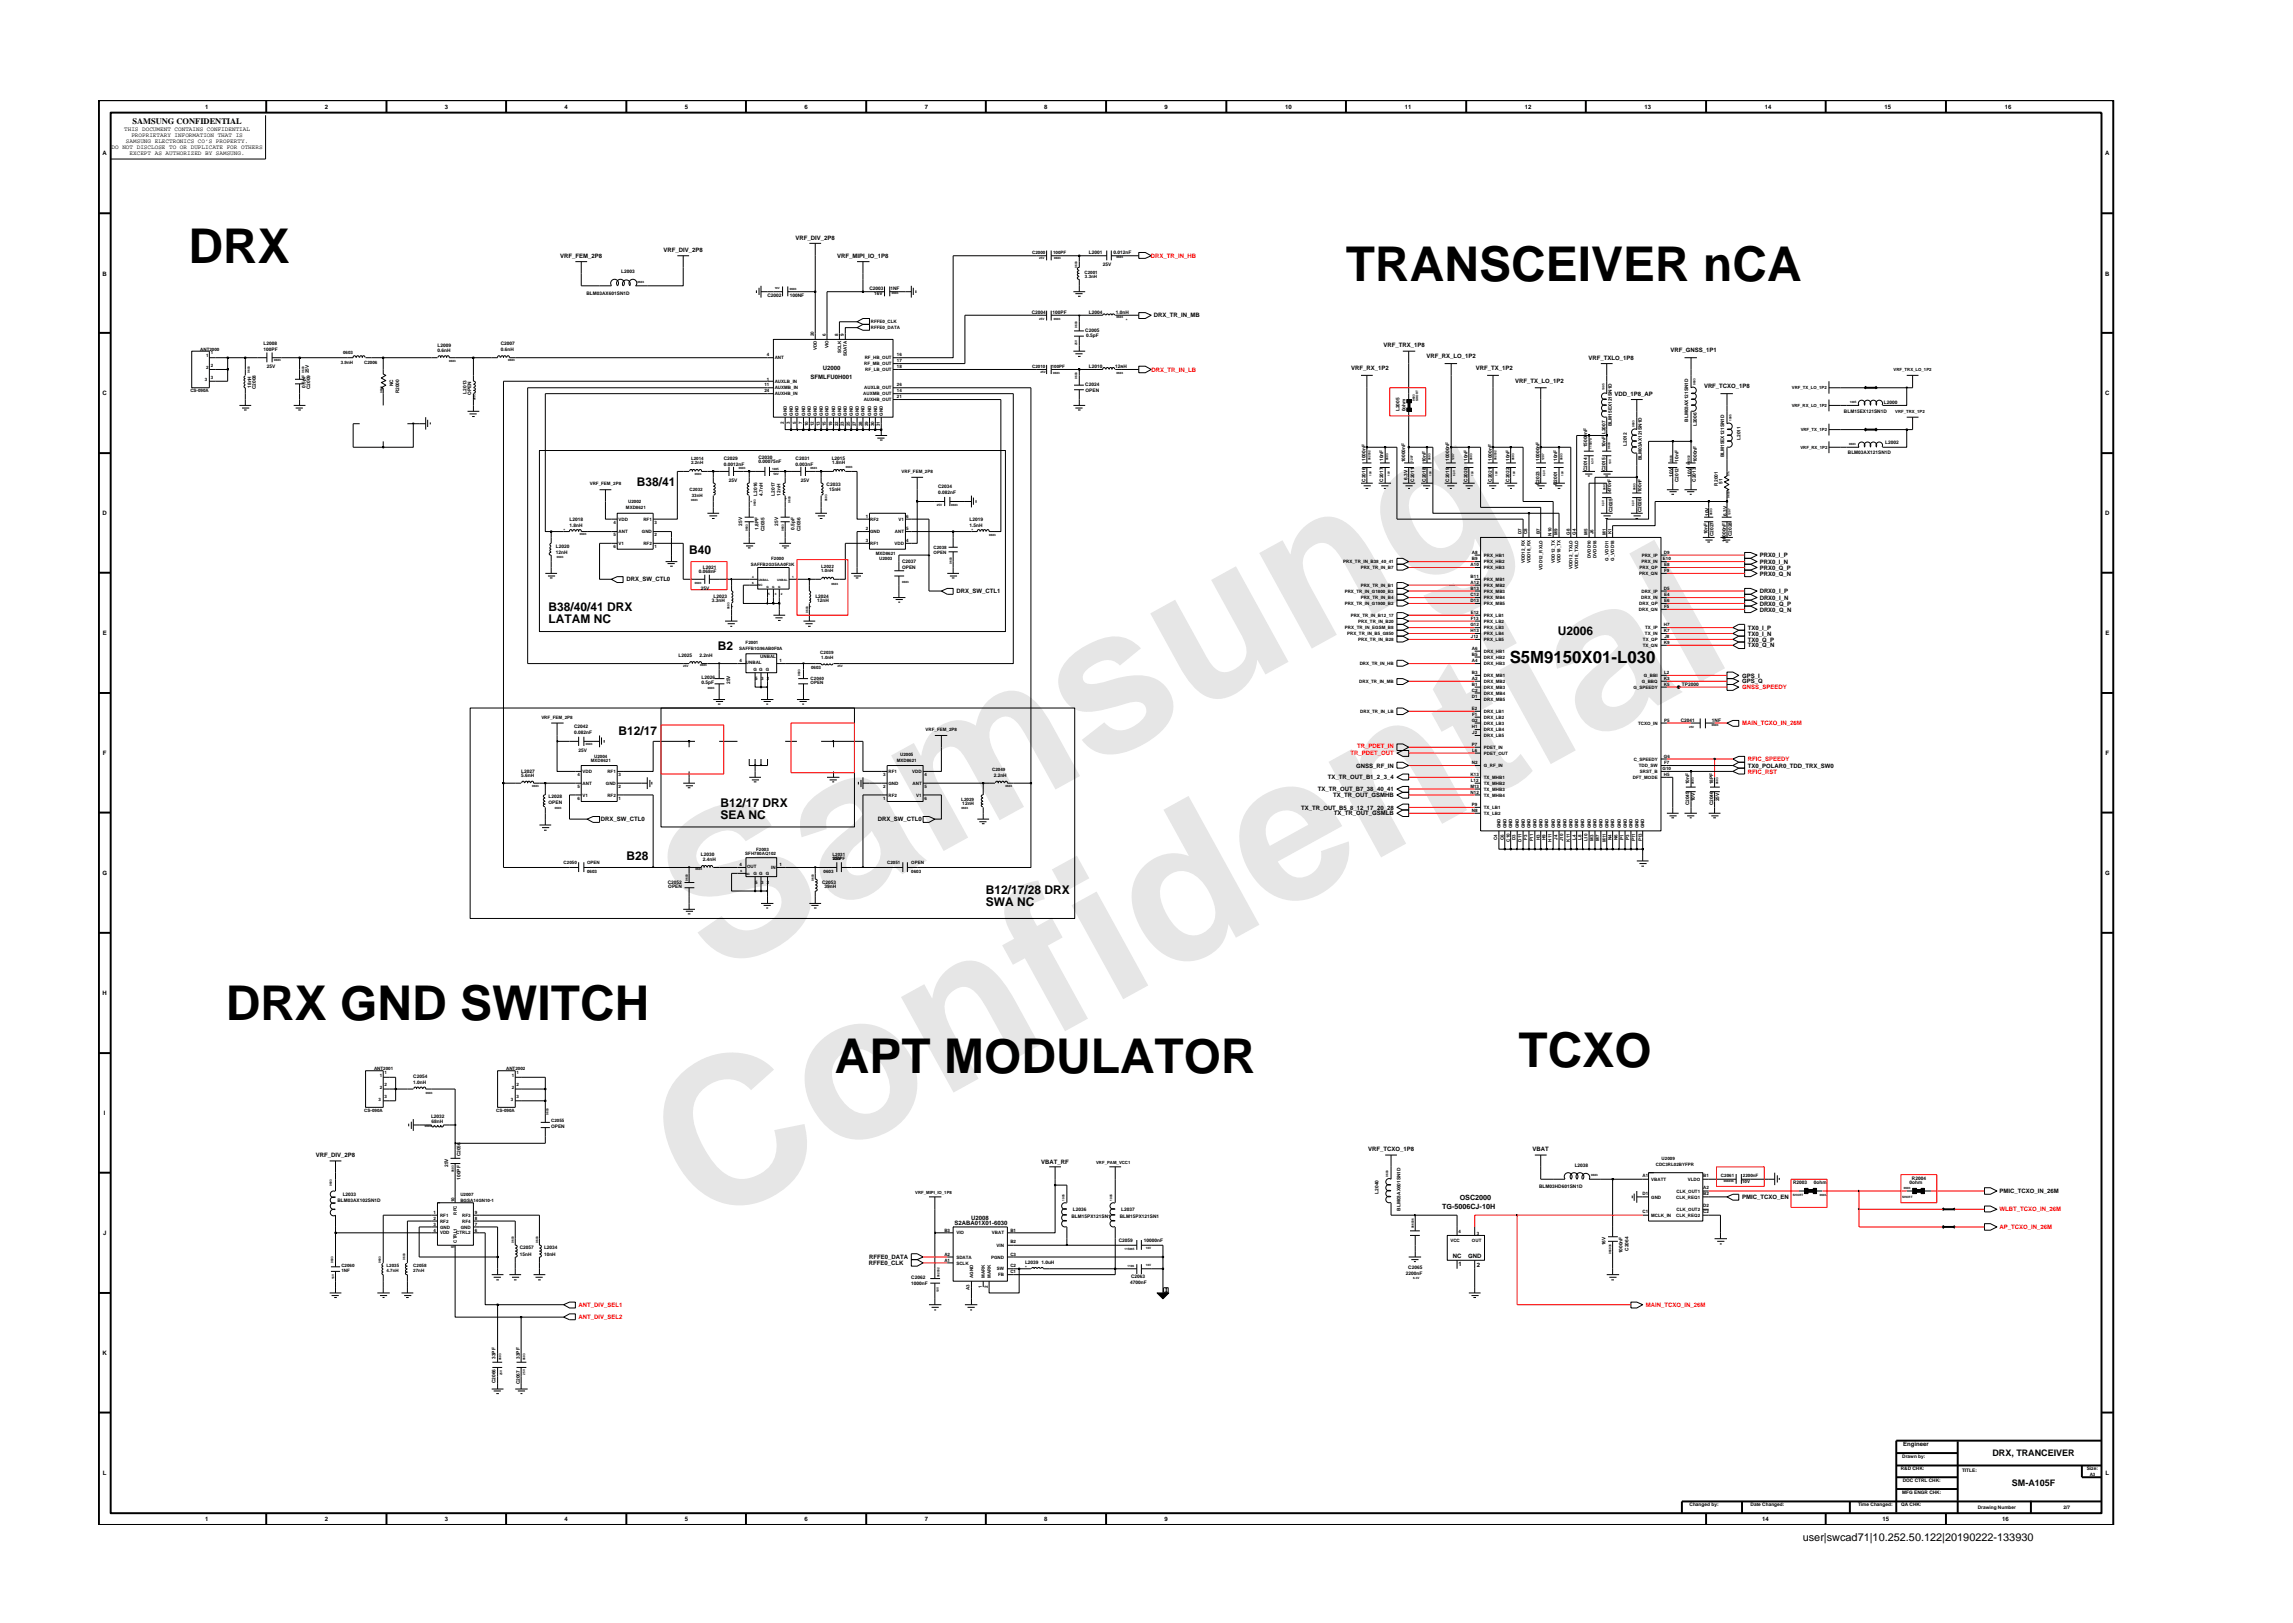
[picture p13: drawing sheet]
<svg xmlns="http://www.w3.org/2000/svg" width="297mm" height="210mm" viewBox="0 0 297 210" stroke-linecap="round" stroke-linejoin="round" font-family="sans-serif">
<defs><g id="words">
<g font-size="26.5" fill="#e6e6e6">
<text x="92.4" y="126.7" transform="rotate(-29 92.4 126.7)">Samsung</text>
<text x="91.1" y="159.4" transform="rotate(-29 91.1 159.4)">Confidential</text>
</g>
<g font-size="6.2">
<text x="24.4" y="34.1">DRX</text>
<text x="174.4" y="36.4">TRANSCEIVER nCA</text>
<text x="29.2" y="132.1">DRX GND SWITCH</text>
<text x="108.1" y="139">APT MODULATOR</text>
<text x="196.7" y="138.2">TCXO</text>
</g>
<text font-size="2.2" x="195.6" y="85.9">S5M9150X01-L030</text>
<g font-size="1.6">
<text x="82.5" y="63">B38/41</text>
<text x="89.3" y="71.7">B40</text>
<text x="71.1" y="79.1">B38/40/41 DRX</text>
<text x="71.1" y="80.7">LATAM NC</text>
<text x="201.8" y="82.2">U2006</text>
<text x="93" y="84.2">B2</text>
<text x="80.1" y="95.3">B12/17</text>
<text x="93.3" y="104.6">B12/17 DRX</text>
<text x="93.3" y="106.1">SEA NC</text>
<text x="81.1" y="111.4">B28</text>
<text x="127.7" y="115.9">B12/17/28 DRX</text>
<text x="127.7" y="117.4">SWA NC</text>
</g>
<text font-size="1.4" x="233.5" y="199.7">user|swcad71|10.252.50.122|20190222-133930</text>
<g font-size="1.2">
<text x="258.1" y="188.7">DRX, TRANCEIVER</text>
<text x="260.6" y="192.6">SM-A105F</text>
</g>
<text font-size="1.1" x="17.2" y="16.1">SAMSUNG CONFIDENTIAL</text>
<g font-size=".9">
<text x="189.1" y="155.4">OSC2000</text>
<text x="186.8" y="156.6">TG-5006CJ-10H</text>
</g>
<g font-size=".8">
<text x="16.1" y="17">THIS DOCUMENT CONTAINS CONFIDENTIAL</text>
<text x="17" y="17.8">PROPRIETARY INFORMATION THAT IS</text>
<text x="26.6" y="14.1">1</text>
<text x="42.1" y="14.1">2</text>
<text x="57.6" y="14.1">3</text>
<text x="73.1" y="14.1">4</text>
<text x="88.7" y="14.1">5</text>
<text x="104.2" y="14.1">6</text>
<text x="119.8" y="14.1">7</text>
<text x="135.3" y="14.1">8</text>
<text x="150.9" y="14.1">9</text>
<text x="166.5" y="14.1">10</text>
<text x="182" y="14.1">11</text>
<text x="197.5" y="14.1">12</text>
<text x="213" y="14.1">13</text>
<text x="228.6" y="14.1">14</text>
<text x="244.1" y="14.1">15</text>
<text x="259.7" y="14.1">16</text>
<text x="13.3" y="20.1">A</text>
<text x="14.5" y="19.3">DO NOT DISCLOSE TO OR DUPLICATE FOR OTHERS</text>
<text x="16.3" y="18.5">SAMSUNG ELECTRONICS CO’S PROPERTY.</text>
<text x="16.8" y="20.1">EXCEPT AS AUTHORIZED BY SAMSUNG.</text>
<text x="272.7" y="20.1">A</text>
<text x="13.3" y="35.7">B</text>
<text x="72.6" y="33.4">VRF_FEM_2P8</text>
<text x="86" y="32.7">VRF_DIV_2P8</text>
<text x="103.1" y="31">VRF_DIV_2P8</text>
<text x="108.5" y="33.4">VRF_MIPI_IO_1P8</text>
<text x="272.7" y="35.7">B</text>
<text x="149.5" y="41.1">DRX_TR_IN_MB</text>
<text x="106.6" y="48">U2000</text>
<text x="175.1" y="48">VRF_RX_1P2</text>
<text x="179.2" y="45">VRF_TRX_1P8</text>
<text x="184.8" y="46.4">VRF_RX_LO_1P2</text>
<text x="191.2" y="48">VRF_TX_1P2</text>
<text x="205.8" y="46.6">VRF_TXLO_1P8</text>
<text x="216.4" y="45.6">VRF_GNSS_1P1</text>
<text x="13.3" y="51.2">C</text>
<text x="105" y="49.1">SFMLFU0H001</text>
<text x="196.3" y="49.7">VRF_TX_LO_1P2</text>
<text x="209.1" y="51.3">VDD_1P8_AP</text>
<text x="220.7" y="50.3">VRF_TCXO_1P8</text>
<text x="272.7" y="51.2">C</text>
<text x="13.3" y="66.8">D</text>
<text x="272.7" y="66.8">D</text>
<text x="81.1" y="75.3">DRX_SW_CTL0</text>
<text x="123.9" y="76.9">DRX_SW_CTL1</text>
<text x="228" y="76.9">DRX0_I_P</text>
<text x="228" y="77.7">DRX0_I_N</text>
<text x="228" y="72.2">PRX0_I_P</text>
<text x="228" y="73">PRX0_I_N</text>
<text x="228" y="74.6">PRX0_Q_N</text>
<text x="228" y="73.8">PRX0_Q_P</text>
<text x="13.3" y="82.3">E</text>
<text x="226.4" y="83.1">TX0_Q_P</text>
<text x="226.4" y="83.9">TX0_Q_N</text>
<text x="226.4" y="81.6">TX0_I_P</text>
<text x="226.4" y="82.4">TX0_I_N</text>
<text x="228" y="79.2">DRX0_Q_N</text>
<text x="228" y="78.5">DRX0_Q_P</text>
<text x="272.7" y="82.3">E</text>
<text x="225.7" y="87.8">GPS_I</text>
<text x="225.7" y="88.5">GPS_Q</text>
<text x="13.3" y="97.8">F</text>
<text x="172" y="101">TX_TR_OUT_B1_2_3_4</text>
<text x="175.7" y="99.5">GNSS_RF_IN</text>
<text x="226.4" y="99.5">TX0_POLAR0_TDD_TRX_SW0</text>
<text x="272.8" y="97.8">F</text>
<text x="77.8" y="106.4">DRX_SW_CTL0</text>
<text x="113.7" y="106.4">DRX_SW_CTL0</text>
<text x="168.5" y="104.9">TX_TR_OUT_B5_8_12_17_20_28</text>
<text x="170.7" y="102.5">TX_TR_OUT_B7_38_40_41</text>
<text x="172.7" y="103.3">TX_TR_OUT_GSMHB</text>
<text x="172.8" y="105.6">TX_TR_OUT_GSMLB</text>
<text x="13.3" y="113.3">G</text>
<text x="272.7" y="113.3">G</text>
<text x="13.3" y="128.9">H</text>
<text x="13.5" y="144.4">I</text>
<text x="40.9" y="149.9">VRF_DIV_2P8</text>
<text x="177.2" y="149.2">VRF_TCXO_1P8</text>
<text x="198.5" y="149.2">VBAT</text>
<text x="134.9" y="150.8">VBAT_RF</text>
<text x="225.7" y="155.3">PMIC_TCXO_EN</text>
<text x="259" y="154.6">PMIC_TCXO_IN_26M</text>
<text x="13.4" y="160">J</text>
<text x="123.6" y="158.6">S2ABA01X01-6030</text>
<text x="125.8" y="158">U2008</text>
<text x="112.5" y="163.9">RFFE0_CLK</text>
<text x="112.6" y="163.1">RFFE0_DATA</text>
<text x="188.2" y="163">NC</text>
<text x="188.9" y="164">1</text>
<text x="190.2" y="163">GND</text>
<text x="191.3" y="164.2">2</text>
<text x="13.3" y="175.5">K</text>
<text x="13.3" y="191.1">L</text>
<text x="246.5" y="187.3">Engineer</text>
<text x="272.8" y="191.1">L</text>
<text x="26.6" y="197.1">1</text>
<text x="42.1" y="197.1">2</text>
<text x="57.6" y="197.1">3</text>
<text x="73.1" y="197.1">4</text>
<text x="88.7" y="197.1">5</text>
<text x="104.2" y="197.1">6</text>
<text x="119.8" y="197.1">7</text>
<text x="135.3" y="197.1">8</text>
<text x="150.9" y="197.1">9</text>
<text x="228.3" y="197.1">14</text>
<text x="243.9" y="197.1">15</text>
<text x="259.4" y="197.1">16</text>
</g>
<g font-size=".8" fill="#f00">
<text x="149.1" y="33.4">DRX_TR_IN_HB</text>
<text x="149.2" y="48.1">DRX_TR_IN_LB</text>
<text x="225.7" y="89.3">GNSS_SPEEDY</text>
<text x="225.7" y="94">MAIN_TCXO_IN_26M</text>
<text x="174.9" y="97.8">TR_PDET_OUT</text>
<text x="175.8" y="96.9">TR_PDET_IN</text>
<text x="226.4" y="100.2">RFIC_RST</text>
<text x="226.4" y="98.6">RFIC_SPEEDY</text>
<text x="259" y="159.2">AP_TCXO_IN_26M</text>
<text x="259" y="156.9">WLBT_TCXO_IN_26M</text>
<text x="75" y="170.9">ANT_DIV_SEL2</text>
<text x="75" y="169.3">ANT_DIV_SEL1</text>
<text x="213.2" y="169.3">MAIN_TCXO_IN_26M</text>
</g>
<g font-size=".6">
<text x="80.5" y="35.4">L2003</text>
<text x="133.7" y="32.9">C2000</text>
<text x="136.4" y="32.9">100PF</text>
<text x="140.5" y="35.5">C2001</text>
<text x="141" y="32.9">L2001</text>
<text x="142.9" y="34.5">25V</text>
<text x="144.2" y="32.9">0.012nF</text>
<text x="76" y="38.2">BLM03AX601SN1D</text>
<text x="99.4" y="38.4">C2002</text>
<text x="102.3" y="38.4">100NF</text>
<text x="112.6" y="37.5">C2003</text>
<text x="112.8" y="41.9">RFFE0_CLK</text>
<text x="113.2" y="38.2">16V</text>
<text x="115.3" y="37.5">1NF</text>
<text x="133.6" y="40.7">C2004</text>
<text x="136.4" y="40.7">100PF</text>
<text x="140.5" y="36.1">3.3nH</text>
<text x="141" y="40.7">L2004</text>
<text x="144.6" y="40.7">1.0nH</text>
<text x="145.8" y="41.7">*</text>
<text x="25.9" y="45.4">ANT2000</text>
<text x="26.7" y="46.3">1</text>
<text x="26.7" y="47.8">2</text>
<text x="27.3" y="45.9">1</text>
<text x="27.3" y="47.5">2</text>
<text x="34.1" y="44.7">L2008</text>
<text x="34.1" y="45.5">100PF</text>
<text x="34.6" y="47.7">25V</text>
<text x="44.2" y="47.1">3.9nH</text>
<text x="44.5" y="45.9">0603</text>
<text x="47.2" y="47.1">C2006</text>
<text x="56.7" y="45.7">0.6nH</text>
<text x="56.7" y="44.9">L2009</text>
<text x="64.9" y="45.5">0.6nH</text>
<text x="64.9" y="44.7">C2007</text>
<text x="99.4" y="46.2">4</text>
<text x="100.4" y="46.6">ANT</text>
<text x="105.4" y="43.5" transform="rotate(-90 105.4 43.5)">20</text>
<text x="105.8" y="45.4" transform="rotate(-90 105.8 45.4)">VDD</text>
<text x="107" y="43.5" transform="rotate(-90 107 43.5)">6</text>
<text x="107.3" y="45.1" transform="rotate(-90 107.3 45.1)">VIO</text>
<text x="108.6" y="43.5" transform="rotate(-90 108.6 43.5)">8</text>
<text x="109" y="45.7" transform="rotate(-90 109 45.7)">SCLK</text>
<text x="109.3" y="43.5" transform="rotate(-90 109.3 43.5)">9</text>
<text x="109.7" y="46.1" transform="rotate(-90 109.7 46.1)">SDATA</text>
<text x="112" y="47.3">RF_MB_OUT</text>
<text x="112" y="46.6">RF_HB_OUT</text>
<text x="112.8" y="42.7">RFFE0_DATA</text>
<text x="116.2" y="46.2">16</text>
<text x="116.2" y="46.9">17</text>
<text x="116.2" y="47.7">18</text>
<text x="133.7" y="47.7">C2010</text>
<text x="136.2" y="47.7">100PF</text>
<text x="140.6" y="43">C2005</text>
<text x="140.7" y="43.6">0.5pF</text>
<text x="141" y="47.7">L2010</text>
<text x="144.5" y="47.7">12nH</text>
<text x="145.2" y="47.9">*</text>
<text x="24.7" y="50.8">CS-090A</text>
<text x="26.5" y="49.4">3</text>
<text x="27.3" y="49.1">3</text>
<text x="32.5" y="50.2" transform="rotate(-90 32.5 50.2)">18nH</text>
<text x="33.1" y="50.4" transform="rotate(-90 33.1 50.4)">C2008</text>
<text x="39.6" y="50.2" transform="rotate(-90 39.6 50.2)">0.5pF</text>
<text x="40" y="48.4" transform="rotate(-90 40 48.4)">25V</text>
<text x="40.2" y="50.4" transform="rotate(-90 40.2 50.4)">C2009</text>
<text x="50.9" y="50" transform="rotate(-90 50.9 50)">NC</text>
<text x="51.7" y="51" transform="rotate(-90 51.7 51)">R2000</text>
<text x="60.4" y="51" transform="rotate(-90 60.4 51)">L2013</text>
<text x="61" y="51.1" transform="rotate(-90 61 51.1)">OPEN</text>
<text x="99" y="50.8">24</text>
<text x="99" y="50.1">11</text>
<text x="99.4" y="49.3">1</text>
<text x="100.4" y="51.2">AUXHB_IN</text>
<text x="100.4" y="49.6">AUXLB_IN</text>
<text x="100.4" y="50.4">AUXMB_IN</text>
<text x="101.9" y="53.9" transform="rotate(-90 101.9 53.9)">GND</text>
<text x="102.7" y="53.9" transform="rotate(-90 102.7 53.9)">GND</text>
<text x="103.4" y="53.9" transform="rotate(-90 103.4 53.9)">GND</text>
<text x="104.3" y="53.9" transform="rotate(-90 104.3 53.9)">GND</text>
<text x="105.1" y="53.9" transform="rotate(-90 105.1 53.9)">GND</text>
<text x="105.8" y="53.9" transform="rotate(-90 105.8 53.9)">GND</text>
<text x="106.6" y="53.9" transform="rotate(-90 106.6 53.9)">GND</text>
<text x="107.3" y="53.9" transform="rotate(-90 107.3 53.9)">GND</text>
<text x="108.2" y="53.9" transform="rotate(-90 108.2 53.9)">GND</text>
<text x="109" y="53.9" transform="rotate(-90 109 53.9)">GND</text>
<text x="109.7" y="53.9" transform="rotate(-90 109.7 53.9)">GND</text>
<text x="110.5" y="53.9" transform="rotate(-90 110.5 53.9)">GND</text>
<text x="111.2" y="53.9" transform="rotate(-90 111.2 53.9)">GND</text>
<text x="111.8" y="51.2">AUXMB_OUT</text>
<text x="111.9" y="52">AUXHB_OUT</text>
<text x="112" y="50.4">AUXLB_OUT</text>
<text x="112" y="53.9" transform="rotate(-90 112 53.9)">GND</text>
<text x="112.1" y="48.1">RF_LB_OUT</text>
<text x="112.8" y="53.9" transform="rotate(-90 112.8 53.9)">GND</text>
<text x="113.6" y="53.9" transform="rotate(-90 113.6 53.9)">GND</text>
<text x="114.4" y="53.9" transform="rotate(-90 114.4 53.9)">GND</text>
<text x="116.2" y="50.1">26</text>
<text x="116.2" y="50.8">14</text>
<text x="116.2" y="51.6">21</text>
<text x="140.6" y="50">C2024</text>
<text x="140.6" y="50.8">OPEN</text>
<text x="181.3" y="53.3" transform="rotate(-90 181.3 53.3)">L2005</text>
<text x="182.1" y="53.3" transform="rotate(-90 182.1 53.3)">0ohm</text>
<text x="232.1" y="52.7">VRF_RX_LO_1P2</text>
<text x="232.1" y="50.4">VRF_TX_LO_1P2</text>
<text x="238.9" y="53.5">BLM15EX121SN1D</text>
<text x="244.1" y="52.3">L2000</text>
<text x="245.3" y="48.1">VRF_TRX_LO_1P2</text>
<text x="245.5" y="53.5">VRF_TRX_1P2</text>
<text x="89.5" y="59.5">L2014</text>
<text x="93.8" y="59.5">C2029</text>
<text x="98.2" y="59.4">C2030</text>
<text x="101.5" y="54.9" transform="rotate(-90 101.5 54.9)">2</text>
<text x="102.3" y="54.9" transform="rotate(-90 102.3 54.9)">3</text>
<text x="103.1" y="59.5">C2031</text>
<text x="103.2" y="54.9" transform="rotate(-90 103.2 54.9)">5</text>
<text x="103.9" y="54.9" transform="rotate(-90 103.9 54.9)">7</text>
<text x="104.7" y="55.2" transform="rotate(-90 104.7 55.2)">10</text>
<text x="105.4" y="55.2" transform="rotate(-90 105.4 55.2)">12</text>
<text x="106.2" y="55.2" transform="rotate(-90 106.2 55.2)">13</text>
<text x="107" y="55.2" transform="rotate(-90 107 55.2)">15</text>
<text x="107.7" y="59.5">L2015</text>
<text x="107.8" y="55.2" transform="rotate(-90 107.8 55.2)">19</text>
<text x="108.6" y="55.2" transform="rotate(-90 108.6 55.2)">22</text>
<text x="109.3" y="55.2" transform="rotate(-90 109.3 55.2)">23</text>
<text x="110.1" y="55.2" transform="rotate(-90 110.1 55.2)">25</text>
<text x="110.9" y="55.2" transform="rotate(-90 110.9 55.2)">27</text>
<text x="111.7" y="55.2" transform="rotate(-90 111.7 55.2)">28</text>
<text x="112.5" y="55.2" transform="rotate(-90 112.5 55.2)">29</text>
<text x="113.2" y="55.2" transform="rotate(-90 113.2 55.2)">30</text>
<text x="114" y="55.2" transform="rotate(-90 114 55.2)">31</text>
<text x="176.9" y="59.7" transform="rotate(-90 176.9 59.7)">1000nF</text>
<text x="179.2" y="59.7" transform="rotate(-90 179.2 59.7)">10nF</text>
<text x="182" y="59.9" transform="rotate(-90 182 59.9)">10000nF</text>
<text x="184.7" y="59.9" transform="rotate(-90 184.7 59.9)">10nF</text>
<text x="187.7" y="59.7" transform="rotate(-90 187.7 59.7)">10000nF</text>
<text x="190.1" y="59.7" transform="rotate(-90 190.1 59.7)">10nF</text>
<text x="193.2" y="59.7" transform="rotate(-90 193.2 59.7)">1000nF</text>
<text x="195.5" y="59.7" transform="rotate(-90 195.5 59.7)">10nF</text>
<text x="199.4" y="59.7" transform="rotate(-90 199.4 59.7)">10000nF</text>
<text x="201.7" y="59.7" transform="rotate(-90 201.7 59.7)">10nF</text>
<text x="205.6" y="57.9" transform="rotate(-90 205.6 57.9)">15000nF</text>
<text x="208" y="57.9" transform="rotate(-90 208 57.9)">10nF</text>
<text x="208" y="56.2" transform="rotate(-90 208 56.2)">L2007</text>
<text x="208.8" y="55.2" transform="rotate(-90 208.8 55.2)">BLM15EX121SN1D</text>
<text x="210.7" y="57.8" transform="rotate(-90 210.7 57.8)">L2012</text>
<text x="212.7" y="59.6" transform="rotate(-90 212.7 59.6)">BLM03AX121SN1D</text>
<text x="217.5" y="59.8" transform="rotate(-90 217.5 59.8)">10nF</text>
<text x="218.7" y="54.6" transform="rotate(-90 218.7 54.6)">BLM03AX121SN1D</text>
<text x="219.8" y="55.2" transform="rotate(-90 219.8 55.2)">L2006</text>
<text x="219.8" y="59.9" transform="rotate(-90 219.8 59.9)">1000nF</text>
<text x="223.4" y="59.3" transform="rotate(-90 223.4 59.3)">BLM15EX121SN1D</text>
<text x="225.5" y="57" transform="rotate(-90 225.5 57)">L2011</text>
<text x="233.2" y="58.1">VRF_RX_1P2</text>
<text x="233.3" y="55.9">VRF_TX_1P2</text>
<text x="239.4" y="58.8">BLM03AX121SN1D</text>
<text x="244.2" y="57.6">L2002</text>
<text x="76.4" y="62.8">VRF_FEM_2P8</text>
<text x="81.1" y="66">MXD8621</text>
<text x="81.4" y="65.2">U2002</text>
<text x="89.3" y="63.6">C2032</text>
<text x="89.5" y="60.1">2.2nH</text>
<text x="89.6" y="64.4">33nH</text>
<text x="93.8" y="60.3">0.0012nF</text>
<text x="94.4" y="62.4">25V</text>
<text x="97.2" y="65.3">*</text>
<text x="98.1" y="64.2" transform="rotate(-90 98.1 64.2)">L2016</text>
<text x="98.2" y="60">0.00075nF</text>
<text x="98.8" y="64.2" transform="rotate(-90 98.8 64.2)">4.7nH</text>
<text x="100.4" y="64.2" transform="rotate(-90 100.4 64.2)">L2017</text>
<text x="101.1" y="64.2" transform="rotate(-90 101.1 64.2)">12nH</text>
<text x="101.7" y="65">*</text>
<text x="103.1" y="60.3">0.003nF</text>
<text x="103.7" y="62.4">25V</text>
<text x="107.1" y="63">C2033</text>
<text x="107.4" y="63.6">15nH</text>
<text x="107.8" y="60.1">1.8nH</text>
<text x="116.8" y="61.3">VRF_FEM_2P8</text>
<text x="121.5" y="63.2">C2034</text>
<text x="121.5" y="64">0.082nF</text>
<text x="176.9" y="62.4" transform="rotate(-90 176.9 62.4)">C2016</text>
<text x="179.2" y="62.4" transform="rotate(-90 179.2 62.4)">C2017</text>
<text x="182.3" y="62.2" transform="rotate(-90 182.3 62.2)">6.3V</text>
<text x="183.2" y="62.4" transform="rotate(-90 183.2 62.4)">C2011</text>
<text x="184.7" y="62.4" transform="rotate(-90 184.7 62.4)">C2018</text>
<text x="187.7" y="62.4" transform="rotate(-90 187.7 62.4)">C2019</text>
<text x="190.1" y="62.4" transform="rotate(-90 190.1 62.4)">C2020</text>
<text x="193.2" y="62.4" transform="rotate(-90 193.2 62.4)">C2021</text>
<text x="195.5" y="62.4" transform="rotate(-90 195.5 62.4)">C2022</text>
<text x="199.4" y="62.9" transform="rotate(-90 199.4 62.9)">C2023</text>
<text x="201.7" y="62.9" transform="rotate(-90 201.7 62.9)">U2001</text>
<text x="205.6" y="61.1" transform="rotate(-90 205.6 61.1)">C2014</text>
<text x="208" y="61.1" transform="rotate(-90 208 61.1)">C2015</text>
<text x="208.7" y="63.8" transform="rotate(-90 208.7 63.8)">470nF</text>
<text x="212.6" y="63.8" transform="rotate(-90 212.6 63.8)">100nF</text>
<text x="216.7" y="61.8" transform="rotate(-90 216.7 61.8)">10V</text>
<text x="217.5" y="62.5" transform="rotate(-90 217.5 62.5)">C2012</text>
<text x="219.1" y="61.8" transform="rotate(-90 219.1 61.8)">10V</text>
<text x="219.7" y="62.4" transform="rotate(-90 219.7 62.4)">C2013</text>
<text x="222.5" y="62.9" transform="rotate(-90 222.5 62.9)">R2001</text>
<text x="223.1" y="62.7" transform="rotate(-90 223.1 62.7)">51</text>
<text x="72" y="71.7">12nH</text>
<text x="72" y="71">L2020</text>
<text x="73" y="68.9">*</text>
<text x="73.8" y="68.3">1.8nH</text>
<text x="73.8" y="67.5">L2018</text>
<text x="79.5" y="69.5">5</text>
<text x="79.5" y="71">6</text>
<text x="79.5" y="67.8">4</text>
<text x="80.1" y="69.1">ANT</text>
<text x="80.1" y="70.6">V1</text>
<text x="80.1" y="67.5">VDD</text>
<text x="83.1" y="69.1">GND</text>
<text x="83.3" y="67.5">RF1</text>
<text x="83.3" y="70.6">RF2</text>
<text x="84.8" y="69.5">2</text>
<text x="84.8" y="67.8">3</text>
<text x="84.8" y="71">1</text>
<text x="96.2" y="68.1" transform="rotate(-90 96.2 68.1)">25V</text>
<text x="98.3" y="68.7" transform="rotate(-90 98.3 68.7)">1.8PF</text>
<text x="99" y="68.8" transform="rotate(-90 99 68.8)">C2035</text>
<text x="100.8" y="68.1" transform="rotate(-90 100.8 68.1)">25V</text>
<text x="102.9" y="68.6" transform="rotate(-90 102.9 68.6)">0.5pF</text>
<text x="103.7" y="68.8" transform="rotate(-90 103.7 68.8)">C2036</text>
<text x="112.1" y="68.7">2</text>
<text x="112.1" y="70.2">3</text>
<text x="112.1" y="67.2">1</text>
<text x="112.7" y="70.6">RF1</text>
<text x="112.7" y="67.5">RF2</text>
<text x="112.7" y="69.1">GND</text>
<text x="113.5" y="71.9">MXD8621</text>
<text x="115.9" y="70.6">VDD</text>
<text x="115.9" y="69.1">ANT</text>
<text x="116.4" y="67.5">V1</text>
<text x="117.4" y="67.2">6</text>
<text x="117.4" y="70.2">4</text>
<text x="117.4" y="68.7">5</text>
<text x="120.9" y="71.1">C2038</text>
<text x="120.9" y="71.7">OPEN</text>
<text x="125.6" y="68.3">1.5nH</text>
<text x="125.6" y="67.5">L2019</text>
<text x="125.8" y="68.9">*</text>
<text x="190.7" y="71.8">A8</text>
<text x="197.1" y="69.2" transform="rotate(-90 197.1 69.2)">D7</text>
<text x="197.9" y="69.2" transform="rotate(-90 197.9 69.2)">C8</text>
<text x="199.5" y="69.2" transform="rotate(-90 199.5 69.2)">B7</text>
<text x="201" y="69.4" transform="rotate(-90 201 69.4)">N10</text>
<text x="201.7" y="69.3" transform="rotate(-90 201.7 69.3)">M9</text>
<text x="203.4" y="69.3" transform="rotate(-90 203.4 69.3)">G8</text>
<text x="204.1" y="69.3" transform="rotate(-90 204.1 69.3)">G4</text>
<text x="205.6" y="69.3" transform="rotate(-90 205.6 69.3)">M5</text>
<text x="206.4" y="69.2" transform="rotate(-90 206.4 69.2)">J6</text>
<text x="208" y="69.3" transform="rotate(-90 208 69.3)">M1</text>
<text x="208.8" y="69.2" transform="rotate(-90 208.8 69.2)">K1</text>
<text x="208.9" y="66.4" transform="rotate(-90 208.9 66.4)">C2025</text>
<text x="212.6" y="66.4" transform="rotate(-90 212.6 66.4)">C2026</text>
<text x="215.6" y="71.8">D9</text>
<text x="221.2" y="69.2" transform="rotate(-90 221.2 69.2)">10nF</text>
<text x="221.3" y="66.8" transform="rotate(-90 221.3 66.8)">10V</text>
<text x="222" y="69.5" transform="rotate(-90 222 69.5)">C2027</text>
<text x="223.6" y="70.2" transform="rotate(-90 223.6 70.2)">10000nF</text>
<text x="223.7" y="66.8" transform="rotate(-90 223.7 66.8)">6.3V</text>
<text x="224.3" y="69.5" transform="rotate(-90 224.3 69.5)">C2028</text>
<text x="90.5" y="74.3">0.068nF</text>
<text x="90.8" y="76.5">25V</text>
<text x="91.1" y="73.7">L2021</text>
<text x="92.4" y="77.4">L2023</text>
<text x="97.3" y="73.3">SAFFB2G35AA0F3K</text>
<text x="99.9" y="72.5">F2000</text>
<text x="105.6" y="77.4">L2024</text>
<text x="106.4" y="74.1">1.0nH</text>
<text x="106.4" y="73.5">L2022</text>
<text x="113.9" y="72.5">U2003</text>
<text x="116.9" y="73.7">OPEN</text>
<text x="116.9" y="72.9">C2037</text>
<text x="174" y="73">PRX_TR_IN_B38_40_41</text>
<text x="174.2" y="76.8">PRX_TR_IN_G1800_B3</text>
<text x="176.3" y="77.6">PRX_TR_IN_B4</text>
<text x="176.3" y="76">PRX_TR_IN_B1</text>
<text x="176.3" y="73.7">PRX_TR_IN_B7</text>
<text x="190.5" y="75.7">A12</text>
<text x="190.5" y="74.9">B11</text>
<text x="190.5" y="76.4">B13</text>
<text x="190.5" y="78">D13</text>
<text x="190.5" y="77.2">C12</text>
<text x="190.5" y="73.3">A10</text>
<text x="190.7" y="72.5">B9</text>
<text x="192.2" y="76.8">PRX_MB3</text>
<text x="192.2" y="73.7">PRX_HB3</text>
<text x="192.2" y="76">PRX_MB2</text>
<text x="192.2" y="72.1">PRX_HB1</text>
<text x="192.2" y="75.3">PRX_MB1</text>
<text x="192.2" y="73">PRX_HB2</text>
<text x="192.2" y="77.6">PRX_MB4</text>
<text x="197.5" y="73" transform="rotate(-90 197.5 73)">VDD12_RX</text>
<text x="198.3" y="73" transform="rotate(-90 198.3 73)">VDD18_RX</text>
<text x="199.8" y="73.8" transform="rotate(-90 199.8 73.8)">VDD12_RXLO</text>
<text x="201.4" y="72.9" transform="rotate(-90 201.4 72.9)">VDD12_TX</text>
<text x="202.2" y="72.9" transform="rotate(-90 202.2 72.9)">VDD18_TX</text>
<text x="203.7" y="73.7" transform="rotate(-90 203.7 73.7)">VDD12_TXLO</text>
<text x="204.5" y="73.7" transform="rotate(-90 204.5 73.7)">VDD18_TXLO</text>
<text x="206.1" y="72.3" transform="rotate(-90 206.1 72.3)">DVDD10</text>
<text x="206.8" y="72.3" transform="rotate(-90 206.8 72.3)">DVDD18</text>
<text x="208.4" y="72.6" transform="rotate(-90 208.4 72.6)">G_VDD11</text>
<text x="209.1" y="72.6" transform="rotate(-90 209.1 72.6)">G_VDD18</text>
<text x="212.3" y="74.5">PRX_QN</text>
<text x="212.4" y="73.7">PRX_QP</text>
<text x="212.6" y="77.6">DRX_IN</text>
<text x="212.6" y="73">PRX_IN</text>
<text x="212.6" y="76.8">DRX_IP</text>
<text x="212.7" y="72.1">PRX_IP</text>
<text x="215.4" y="72.5">E10</text>
<text x="215.6" y="76.4">D5</text>
<text x="215.6" y="77.2">E4</text>
<text x="215.6" y="78">E6</text>
<text x="215.6" y="73.3">E8</text>
<text x="215.6" y="74.1">F9</text>
<text x="92.2" y="78">3.3nH</text>
<text x="94.8" y="78.9">*</text>
<text x="96.6" y="83.4">F2001</text>
<text x="104.8" y="78.9">*</text>
<text x="105.9" y="78">12nH</text>
<text x="174.2" y="78.4">PRX_TR_IN_G1900_B2</text>
<text x="174.2" y="81.5">PRX_TR_IN_EGSM_B8</text>
<text x="174.5" y="82.3">PRX_TR_IN_B5_G850</text>
<text x="175" y="79.9">PRX_TR_IN_B12_17</text>
<text x="175.9" y="83">PRX_TR_IN_B28</text>
<text x="175.9" y="80.7">PRX_TR_IN_B20</text>
<text x="190.5" y="81.1">G12</text>
<text x="190.5" y="81.9">H13</text>
<text x="190.5" y="79.6">E12</text>
<text x="190.5" y="80.3">F13</text>
<text x="190.6" y="82.6">J12</text>
<text x="192.2" y="81.5">PRX_LB3</text>
<text x="192.2" y="79.9">PRX_LB1</text>
<text x="192.2" y="83">PRX_LB5</text>
<text x="192.2" y="82.3">PRX_LB4</text>
<text x="192.2" y="78.4">PRX_MB5</text>
<text x="192.2" y="80.7">PRX_LB2</text>
<text x="212.3" y="79.1">DRX_QN</text>
<text x="212.3" y="78.4">DRX_QP</text>
<text x="212.8" y="83.8">TX_QN</text>
<text x="212.8" y="83">TX_QP</text>
<text x="213.1" y="82.3">TX_IN</text>
<text x="213.1" y="81.5">TX_IP</text>
<text x="215.6" y="81.1">H7</text>
<text x="215.6" y="81.9">K7</text>
<text x="215.6" y="83.4">K9</text>
<text x="215.6" y="78.7">F5</text>
<text x="215.6" y="82.6">J8</text>
<text x="87.9" y="85.1">L2025</text>
<text x="90.6" y="85.1">2.2nH</text>
<text x="90.9" y="88.7">0.5pF</text>
<text x="90.9" y="87.9">L2026</text>
<text x="94.6" y="88.6" transform="rotate(-90 94.6 88.6)">25V</text>
<text x="95.7" y="84.2">SAFFB1G96AB0F0A</text>
<text x="95.8" y="85.8">4</text>
<text x="96.6" y="86">UNBAL</text>
<text x="97.6" y="87">G G G</text>
<text x="97.8" y="88.1">5</text>
<text x="98.5" y="85.3">UNBAL</text>
<text x="98.6" y="88.1">3</text>
<text x="99.4" y="88.1">2</text>
<text x="101" y="85.8">1</text>
<text x="105" y="88.1">C2040</text>
<text x="105" y="88.7">OPEN</text>
<text x="105.1" y="86.7">0603</text>
<text x="106.3" y="84.8">C2039</text>
<text x="106.4" y="85.4">1.0nH</text>
<text x="176.1" y="88.5">DRX_TR_IN_MB</text>
<text x="176.1" y="86.2">DRX_TR_IN_HB</text>
<text x="190.7" y="87.3">B3</text>
<text x="190.7" y="85">B5</text>
<text x="190.7" y="88.1">A2</text>
<text x="190.7" y="85.8">A4</text>
<text x="190.7" y="84.2">A6</text>
<text x="190.7" y="88.9">B1</text>
<text x="190.7" y="89.6">C2</text>
<text x="192.2" y="87.7">DRX_MB1</text>
<text x="192.2" y="85.3">DRX_HB2</text>
<text x="192.2" y="88.5">DRX_MB2</text>
<text x="192.2" y="86.2">DRX_HB3</text>
<text x="192.2" y="84.6">DRX_HB1</text>
<text x="192.2" y="89.2">DRX_MB3</text>
<text x="192.2" y="90">DRX_MB4</text>
<text x="211.6" y="89.2">G_SPEEDY</text>
<text x="212.7" y="88.5">G_BBQ</text>
<text x="213" y="87.7">G_BBI</text>
<text x="215.6" y="88.1">K3</text>
<text x="215.6" y="88.9">K5</text>
<text x="215.6" y="87.3">L2</text>
<text x="217.9" y="88.9">TP2000</text>
<text x="70.1" y="93.1">VRF_FEM_2P8</text>
<text x="74.4" y="95">0.082nF</text>
<text x="74.4" y="94.3">C2042</text>
<text x="119.9" y="94.7">VRF_FEM_2P8</text>
<text x="176.2" y="92.4">DRX_TR_IN_LB</text>
<text x="190.6" y="93.5">G2</text>
<text x="190.7" y="94.3">H1</text>
<text x="190.7" y="90.4">D1</text>
<text x="190.7" y="91.9">E2</text>
<text x="190.7" y="92.8">F1</text>
<text x="190.7" y="95.1">J2</text>
<text x="192.2" y="93.9">DRX_LB3</text>
<text x="192.2" y="93.1">DRX_LB2</text>
<text x="192.2" y="92.4">DRX_LB1</text>
<text x="192.2" y="95.5">DRX_LB5</text>
<text x="192.2" y="94.7">DRX_LB4</text>
<text x="192.2" y="90.8">DRX_MB5</text>
<text x="212.2" y="93.9">TCXO_IN</text>
<text x="215.6" y="93.5">P5</text>
<text x="217.7" y="93.5">C2041</text>
<text x="221.8" y="93.5">1NF</text>
<text x="67.5" y="100.1">L2027</text>
<text x="67.5" y="100.7">5.6nH</text>
<text x="74.8" y="100.5">4</text>
<text x="75" y="97.4">25V</text>
<text x="75.5" y="101.7">ANT</text>
<text x="75.5" y="100.1">VDD</text>
<text x="76.5" y="98.8">MXD8621</text>
<text x="77" y="98.2">U2004</text>
<text x="78.5" y="101.7">GND</text>
<text x="78.7" y="100.1">RF1</text>
<text x="80.1" y="100.5">3</text>
<text x="114.4" y="100.5">3</text>
<text x="115.1" y="101.7">GND</text>
<text x="115.1" y="100.1">RF1</text>
<text x="116.2" y="98.8">MXD8621</text>
<text x="116.6" y="98">U2005</text>
<text x="118.2" y="100.1">VDD</text>
<text x="118.2" y="101.7">ANT</text>
<text x="119.7" y="100.5">4</text>
<text x="128.5" y="99.9">C2049</text>
<text x="128.7" y="100.7">2.2nH</text>
<text x="190.5" y="100.5">K13</text>
<text x="190.5" y="101.2">L12</text>
<text x="190.7" y="99">N2</text>
<text x="190.7" y="96.6">P7</text>
<text x="190.7" y="97.4">L6</text>
<text x="192.2" y="99.4">G_RF_IN</text>
<text x="192.2" y="100.9">TX_MHB1</text>
<text x="192.2" y="97">PDET_IN</text>
<text x="192.2" y="101.7">TX_MHB2</text>
<text x="192.2" y="97.8">PDET_OUT</text>
<text x="211.5" y="100.9">DFT_MODE</text>
<text x="211.6" y="98.5">C_SPEEDY</text>
<text x="212.3" y="99.4">TDD_SW</text>
<text x="212.4" y="100.1">SRST_B</text>
<text x="215.4" y="99.7">G10</text>
<text x="215.5" y="98.2">G6</text>
<text x="215.6" y="100.5">H5</text>
<text x="215.6" y="99">F7</text>
<text x="218.8" y="101.6" transform="rotate(-90 218.8 101.6)">10nF</text>
<text x="221.9" y="101.6" transform="rotate(-90 221.9 101.6)">18PF</text>
<text x="71.1" y="103.4">L2028</text>
<text x="71.1" y="104.2">OPEN</text>
<text x="74.8" y="102.1">5</text>
<text x="74.8" y="103.6">6</text>
<text x="75.5" y="103.2">V1</text>
<text x="78.7" y="103.2">RF2</text>
<text x="80.1" y="102.1">2</text>
<text x="80.1" y="103.6">1</text>
<text x="114.4" y="102.1">2</text>
<text x="114.4" y="103.6">1</text>
<text x="115.1" y="103.2">RF2</text>
<text x="118.7" y="103.2">V1</text>
<text x="119.7" y="102.1">5</text>
<text x="119.7" y="103.6">6</text>
<text x="124.5" y="103.8">L2029</text>
<text x="124.7" y="104.3">12nH</text>
<text x="190.5" y="102.1">M13</text>
<text x="190.5" y="102.9">N12</text>
<text x="190.7" y="105.1">N8</text>
<text x="190.7" y="104.4">P9</text>
<text x="192.2" y="102.4">TX_MHB3</text>
<text x="192.2" y="105.6">TX_LB2</text>
<text x="192.2" y="103.2">TX_MHB4</text>
<text x="192.2" y="104.8">TX_LB1</text>
<text x="194.4" y="107.3" transform="rotate(-90 194.4 107.3)">GND</text>
<text x="195.1" y="107.3" transform="rotate(-90 195.1 107.3)">GND</text>
<text x="195.9" y="107.3" transform="rotate(-90 195.9 107.3)">GND</text>
<text x="196.8" y="107.3" transform="rotate(-90 196.8 107.3)">GND</text>
<text x="197.5" y="107.3" transform="rotate(-90 197.5 107.3)">GND</text>
<text x="198.3" y="107.3" transform="rotate(-90 198.3 107.3)">GND</text>
<text x="199" y="107.3" transform="rotate(-90 199 107.3)">GND</text>
<text x="199.8" y="107.3" transform="rotate(-90 199.8 107.3)">GND</text>
<text x="200.6" y="107.3" transform="rotate(-90 200.6 107.3)">GND</text>
<text x="201.4" y="107.3" transform="rotate(-90 201.4 107.3)">GND</text>
<text x="202.2" y="107.3" transform="rotate(-90 202.2 107.3)">GND</text>
<text x="202.9" y="107.3" transform="rotate(-90 202.9 107.3)">GND</text>
<text x="203.7" y="107.3" transform="rotate(-90 203.7 107.3)">GND</text>
<text x="204.5" y="107.3" transform="rotate(-90 204.5 107.3)">GND</text>
<text x="205.2" y="107.3" transform="rotate(-90 205.2 107.3)">GND</text>
<text x="206.1" y="107.3" transform="rotate(-90 206.1 107.3)">GND</text>
<text x="206.8" y="107.3" transform="rotate(-90 206.8 107.3)">GND</text>
<text x="207.6" y="107.3" transform="rotate(-90 207.6 107.3)">GND</text>
<text x="208.4" y="107.3" transform="rotate(-90 208.4 107.3)">GND</text>
<text x="209.1" y="107.3" transform="rotate(-90 209.1 107.3)">GND</text>
<text x="210" y="107.3" transform="rotate(-90 210 107.3)">GND</text>
<text x="210.7" y="107.3" transform="rotate(-90 210.7 107.3)">GND</text>
<text x="211.5" y="107.3" transform="rotate(-90 211.5 107.3)">GND</text>
<text x="212.2" y="107.3" transform="rotate(-90 212.2 107.3)">GND</text>
<text x="213" y="107.3" transform="rotate(-90 213 107.3)">GND</text>
<text x="218.8" y="104.3" transform="rotate(-90 218.8 104.3)">C2045</text>
<text x="219.6" y="103.8" transform="rotate(-90 219.6 103.8)">10V</text>
<text x="221.9" y="104.3" transform="rotate(-90 221.9 104.3)">C2046</text>
<text x="222.7" y="103.8" transform="rotate(-90 222.7 103.8)">25V</text>
<text x="73" y="112">C2050</text>
<text x="76.1" y="113.1">0603</text>
<text x="76.1" y="112">OPEN</text>
<text x="90.8" y="110.9">L2030</text>
<text x="91" y="111.5">2.4nH</text>
<text x="95.8" y="112.2">4</text>
<text x="96.5" y="110.8">SFH780AQ102</text>
<text x="96.8" y="112.5">OUT</text>
<text x="97.6" y="113.4">G G G</text>
<text x="97.9" y="110.2">F2003</text>
<text x="99.9" y="112.6">IN</text>
<text x="101" y="112.2">1</text>
<text x="106.7" y="113.1">0603</text>
<text x="107.8" y="111.4">100PF</text>
<text x="107.9" y="110.9">L2031</text>
<text x="107.9" y="111.4">25V</text>
<text x="114.9" y="112">C2051</text>
<text x="118.1" y="112">OPEN</text>
<text x="118.1" y="113.1">0603</text>
<text x="194" y="108.9" transform="rotate(-90 194 108.9)">C4</text>
<text x="194.8" y="108.9" transform="rotate(-90 194.8 108.9)">C6</text>
<text x="195.6" y="109" transform="rotate(-90 195.6 109)">C10</text>
<text x="196.3" y="108.9" transform="rotate(-90 196.3 108.9)">D3</text>
<text x="197.1" y="109" transform="rotate(-90 197.1 109)">D11</text>
<text x="197.9" y="108.8" transform="rotate(-90 197.9 108.8)">F3</text>
<text x="198.6" y="109" transform="rotate(-90 198.6 109)">F11</text>
<text x="199.5" y="108.9" transform="rotate(-90 199.5 108.9)">H3</text>
<text x="200.2" y="108.9" transform="rotate(-90 200.2 108.9)">H9</text>
<text x="201" y="109" transform="rotate(-90 201 109)">H11</text>
<text x="201.7" y="108.8" transform="rotate(-90 201.7 108.8)">J4</text>
<text x="202.5" y="109" transform="rotate(-90 202.5 109)">J10</text>
<text x="203.4" y="109" transform="rotate(-90 203.4 109)">K11</text>
<text x="204.1" y="108.8" transform="rotate(-90 204.1 108.8)">L4</text>
<text x="204.9" y="108.8" transform="rotate(-90 204.9 108.8)">L8</text>
<text x="205.6" y="109" transform="rotate(-90 205.6 109)">L10</text>
<text x="206.4" y="108.9" transform="rotate(-90 206.4 108.9)">M3</text>
<text x="207.2" y="108.9" transform="rotate(-90 207.2 108.9)">M7</text>
<text x="208" y="109.1" transform="rotate(-90 208 109.1)">M11</text>
<text x="208.8" y="108.9" transform="rotate(-90 208.8 108.9)">N4</text>
<text x="209.5" y="108.9" transform="rotate(-90 209.5 108.9)">N6</text>
<text x="210.3" y="108.8" transform="rotate(-90 210.3 108.8)">P1</text>
<text x="211.1" y="108.8" transform="rotate(-90 211.1 108.8)">P3</text>
<text x="211.8" y="109" transform="rotate(-90 211.8 109)">P11</text>
<text x="212.7" y="109" transform="rotate(-90 212.7 109)">P13</text>
<text x="86.5" y="114.5">C2052</text>
<text x="86.6" y="115.1">OPEN</text>
<text x="97.8" y="114.5">5</text>
<text x="98.6" y="114.5">3</text>
<text x="99.4" y="114.5">2</text>
<text x="106.5" y="114.5">C2053</text>
<text x="106.8" y="115.1">39nH</text>
<text x="48.5" y="138.6">ANT2001</text>
<text x="49.1" y="142.6">3</text>
<text x="49.2" y="139.5">1</text>
<text x="49.2" y="141.1">2</text>
<text x="49.8" y="139.1">1</text>
<text x="49.8" y="140.7">2</text>
<text x="49.8" y="142.3">3</text>
<text x="53.5" y="140.5">1.0nH</text>
<text x="53.5" y="139.6">C2054</text>
<text x="65.6" y="138.6">ANT2002</text>
<text x="66.2" y="142.6">3</text>
<text x="66.3" y="139.5">1</text>
<text x="66.3" y="141.1">2</text>
<text x="66.9" y="142.3">3</text>
<text x="66.9" y="139.1">1</text>
<text x="66.9" y="140.7">2</text>
<text x="47.2" y="144">CS-090A</text>
<text x="55.8" y="144.8">L2032</text>
<text x="55.9" y="145.4">68nH</text>
<text x="59.7" y="149.8" transform="rotate(-90 59.7 149.8)">C2056</text>
<text x="64.3" y="144">CS-090A</text>
<text x="71.4" y="145.3">C2055</text>
<text x="71.4" y="146.2">OPEN</text>
<text x="43.7" y="155.7">BLM03AX102SN1D</text>
<text x="44.4" y="154.9">L2033</text>
<text x="58.1" y="151.2" transform="rotate(-90 58.1 151.2)">25V</text>
<text x="58.9" y="155.7" transform="rotate(-90 58.9 155.7)">10</text>
<text x="59.6" y="154.9">U2007</text>
<text x="59.6" y="155.7">BGSA14GN10-1</text>
<text x="59.7" y="152.8" transform="rotate(-90 59.7 152.8)">100PF</text>
<text x="118.6" y="154.7">VRF_MIPI_IO_1P8</text>
<text x="142" y="150.8">VRF_PAM_VCC1</text>
<text x="178.6" y="154.6" transform="rotate(-90 178.6 154.6)">L2040</text>
<text x="199.4" y="153.9">BLM03HD601SN1D</text>
<text x="204" y="151.1">L2038</text>
<text x="212.8" y="152.5">A1</text>
<text x="212.8" y="154.8">D1</text>
<text x="213.9" y="153">VBATT</text>
<text x="213.9" y="155.3">GND</text>
<text x="214.5" y="151">CDC3RL02BYFPR</text>
<text x="215.3" y="150.3">U2009</text>
<text x="217.1" y="155.3">CLK_REQ1</text>
<text x="217.2" y="154.5">CLK_OUT1</text>
<text x="218.6" y="153">VLDO</text>
<text x="220.6" y="154">A2</text>
<text x="220.6" y="152.5">B1</text>
<text x="220.6" y="154.8">B2</text>
<text x="222.9" y="152.5">C2061</text>
<text x="225.7" y="153.2">10V</text>
<text x="225.8" y="152.5">2200nF</text>
<text x="232.3" y="153.4">R2003</text>
<text x="235" y="153.4">0ohm</text>
<text x="247.4" y="153.4">0ohm</text>
<text x="247.7" y="152.9">R2004</text>
<text x="56.2" y="158">2</text>
<text x="56.2" y="158.8">3</text>
<text x="56.2" y="159.5">4</text>
<text x="56.2" y="157.3">1</text>
<text x="57" y="158.4">RF2</text>
<text x="57" y="159.2">GND</text>
<text x="57" y="159.9">VDD</text>
<text x="57" y="157.6">RF1</text>
<text x="58.9" y="161.7" transform="rotate(-90 58.9 161.7)">5</text>
<text x="59.1" y="159.9">CTRL2</text>
<text x="59.2" y="161" transform="rotate(-90 59.2 161)">CTRL1</text>
<text x="59.2" y="157.4" transform="rotate(-90 59.2 157.4)">RFC</text>
<text x="59.7" y="159.2">GND</text>
<text x="59.9" y="158.4">RF4</text>
<text x="59.9" y="157.6">RF3</text>
<text x="61.5" y="158">8</text>
<text x="61.5" y="157.3">9</text>
<text x="61.5" y="159.5">6</text>
<text x="61.5" y="158.8">7</text>
<text x="67.3" y="161.8">C2057</text>
<text x="70.5" y="161.8">L2034</text>
<text x="122.3" y="159.5">B3</text>
<text x="123.9" y="159.9">VIO</text>
<text x="128.5" y="159.9">VBAT</text>
<text x="129.1" y="161.5">VIN</text>
<text x="130.9" y="161.1">B2</text>
<text x="130.9" y="159.5">B1</text>
<text x="138.8" y="157.8">BLM15PX121SN1</text>
<text x="139" y="156.9">L2036</text>
<text x="144.9" y="160.9">C2059</text>
<text x="145.1" y="157.8">BLM15PX121SN1</text>
<text x="145.2" y="156.9">L2037</text>
<text x="148.2" y="160.9">10000nF</text>
<text x="181.4" y="156.8" transform="rotate(-90 181.4 156.8)">BLM03AX601SN1D</text>
<text x="187.9" y="160.9">VCC</text>
<text x="188.9" y="159.7">4</text>
<text x="190.7" y="160.9">OUT</text>
<text x="191.3" y="160">3</text>
<text x="208" y="161.3" transform="rotate(-90 208 161.3)">16V</text>
<text x="212.8" y="157.1">C1</text>
<text x="213.9" y="157.6">MCLK_IN</text>
<text x="217.1" y="157.6">CLK_REQ2</text>
<text x="217.2" y="156.9">CLK_OUT2</text>
<text x="220.6" y="156.4">D2</text>
<text x="220.6" y="157.1">C2</text>
<text x="44.2" y="164.2">C2060</text>
<text x="44.2" y="164.8">1NF</text>
<text x="50.1" y="164.8">4.7nH</text>
<text x="50.1" y="164.2">L2035</text>
<text x="53.5" y="164.2">C2058</text>
<text x="53.5" y="164.8">27nH</text>
<text x="67.3" y="162.7">15nH</text>
<text x="70.5" y="162.7">10nH</text>
<text x="118.1" y="166.5">1000nF</text>
<text x="118.1" y="165.7">C2062</text>
<text x="122.3" y="163.4">A1</text>
<text x="122.3" y="162.7">A2</text>
<text x="123.9" y="163.8">SCLK</text>
<text x="123.9" y="163.1">SDATA</text>
<text x="125.6" y="167.1" transform="rotate(-90 125.6 167.1)">A3</text>
<text x="126.1" y="165.6" transform="rotate(-90 126.1 165.6)">AGND</text>
<text x="127.2" y="166.9" transform="rotate(-90 127.2 166.9)">1</text>
<text x="127.6" y="165.6" transform="rotate(-90 127.6 165.6)">MARK</text>
<text x="128" y="166.9" transform="rotate(-90 128 166.9)">2</text>
<text x="128.3" y="165.6" transform="rotate(-90 128.3 165.6)">MARK</text>
<text x="128.4" y="163.1">PGND</text>
<text x="129.1" y="164.6">SW</text>
<text x="129.3" y="165.3">FB</text>
<text x="130.9" y="165">C1</text>
<text x="130.9" y="164.2">C2</text>
<text x="130.9" y="162.7">C3</text>
<text x="132.8" y="164.4">*</text>
<text x="132.8" y="163.8">L2039</text>
<text x="134.9" y="163.8">1.0uH</text>
<text x="146.4" y="166.3">4700nF</text>
<text x="146.5" y="165.6">C2063</text>
<text x="182.1" y="165.1">2200nF</text>
<text x="182.4" y="164.4">C2065</text>
<text x="210.2" y="162.4" transform="rotate(-90 210.2 162.4)">1000nF</text>
<text x="211" y="162" transform="rotate(-90 211 162)">C2064</text>
<text x="64.2" y="179.2" transform="rotate(-90 64.2 179.2)">C2066</text>
<text x="64.2" y="176.1" transform="rotate(-90 64.2 176.1)">33PF</text>
<text x="67.3" y="179.4" transform="rotate(-90 67.3 179.4)">C2067</text>
<text x="67.3" y="176.1" transform="rotate(-90 67.3 176.1)">33PF</text>
<text x="246.2" y="190.4">R&amp;D CHK:</text>
<text x="246.4" y="188.9">Drawn by:</text>
<text x="254.2" y="190.7">TITLE:</text>
<text x="270.3" y="190.4">Size:</text>
<text x="270.7" y="191.2">A3</text>
<text x="218.9" y="195.1">Changed by:</text>
<text x="226.8" y="195.1">Date Changed:</text>
<text x="240.7" y="195.1">Time Changed:</text>
<text x="246.3" y="195.1">QA CHK:</text>
<text x="246.4" y="193.5">MFG ENGR CHK:</text>
<text x="246.5" y="192">DOC CTRL CHK:</text>
<text x="256.2" y="195.5">Drawing Number</text>
<text x="267.3" y="195.5">2/7</text>
</g>
<g font-size=".4">
<text x="134.6" y="33.6">25V</text>
<text x="136.6" y="33.6">0603</text>
<text x="139.5" y="34.7" transform="rotate(-90 139.5 34.7)">0603</text>
<text x="144.6" y="33.4">0603</text>
<text x="82.6" y="36.6">0603</text>
<text x="100.4" y="37.5">10V</text>
<text x="102.3" y="37.6">0603</text>
<text x="115.5" y="38.1">0603</text>
<text x="134.6" y="41.4">25V</text>
<text x="136.5" y="41.4">0603</text>
<text x="144.6" y="41.2">0603</text>
<text x="35.5" y="46.7">0603</text>
<text x="58.2" y="46.9">0603</text>
<text x="65.8" y="46.7">0603</text>
<text x="139.5" y="42.4" transform="rotate(-90 139.5 42.4)">0603</text>
<text x="139.6" y="44.7" transform="rotate(-90 139.6 44.7)">25V</text>
<text x="32.4" y="48.3" transform="rotate(-90 32.4 48.3)">0603</text>
<text x="39.4" y="48.3" transform="rotate(-90 39.4 48.3)">0603</text>
<text x="49.6" y="50.9" transform="rotate(-90 49.6 50.9)">0603</text>
<text x="61.6" y="51.9" transform="rotate(-90 61.6 51.9)">0603</text>
<text x="134.8" y="48.3">25V</text>
<text x="136.4" y="48.4">0603</text>
<text x="139.5" y="49.1" transform="rotate(-90 139.5 49.1)">0603</text>
<text x="144.6" y="48.4">0603</text>
<text x="183.3" y="51.9" transform="rotate(-90 183.3 51.9)">0603</text>
<text x="183.7" y="51.9" transform="rotate(-90 183.7 51.9)">SHORT</text>
<text x="207.8" y="50.6" transform="rotate(-90 207.8 50.6)">1005</text>
<text x="219.7" y="49.9" transform="rotate(-90 219.7 49.9)">0603</text>
<text x="239.6" y="52.2">1005</text>
<text x="177.5" y="59.6" transform="rotate(-90 177.5 59.6)">062032</text>
<text x="179.8" y="59.6" transform="rotate(-90 179.8 59.6)">0603</text>
<text x="183" y="59.8" transform="rotate(-90 183 59.8)">1207</text>
<text x="185.3" y="59.6" transform="rotate(-90 185.3 59.6)">0603</text>
<text x="188.4" y="59.6" transform="rotate(-90 188.4 59.6)">1207</text>
<text x="190.7" y="59.6" transform="rotate(-90 190.7 59.6)">0603</text>
<text x="193.9" y="59.6" transform="rotate(-90 193.9 59.6)">062032</text>
<text x="196.1" y="59.6" transform="rotate(-90 196.1 59.6)">0603</text>
<text x="200" y="59.6" transform="rotate(-90 200 59.6)">1207</text>
<text x="202.4" y="59.6" transform="rotate(-90 202.4 59.6)">0603</text>
<text x="206.2" y="58.1" transform="rotate(-90 206.2 58.1)">115070</text>
<text x="208.6" y="58.1" transform="rotate(-90 208.6 58.1)">0603</text>
<text x="211.7" y="55.3" transform="rotate(-90 211.7 55.3)">0603</text>
<text x="216.6" y="59.8" transform="rotate(-90 216.6 59.8)">0603</text>
<text x="224.3" y="54.6" transform="rotate(-90 224.3 54.6)">1005</text>
<text x="239.5" y="57.6">0603</text>
<text x="89.5" y="65">0603</text>
<text x="90" y="61.5">0603</text>
<text x="95.7" y="60.8">0603</text>
<text x="97.9" y="65.6" transform="rotate(-90 97.9 65.6)">0603</text>
<text x="100" y="60.9">1005</text>
<text x="100.2" y="61.5">50V</text>
<text x="102.4" y="65.1" transform="rotate(-90 102.4 65.1)">0603</text>
<text x="105" y="60.8">0603</text>
<text x="107.1" y="65" transform="rotate(-90 107.1 65)">0603</text>
<text x="109.6" y="60.6">0603</text>
<text x="121.4" y="65.6">25V</text>
<text x="123.2" y="65.6">0603</text>
<text x="177.7" y="61.7" transform="rotate(-90 177.7 61.7)">10V</text>
<text x="180" y="61.7" transform="rotate(-90 180 61.7)">10V</text>
<text x="185.4" y="61.7" transform="rotate(-90 185.4 61.7)">10V</text>
<text x="188.5" y="61.7" transform="rotate(-90 188.5 61.7)">6.3V</text>
<text x="190.9" y="61.7" transform="rotate(-90 190.9 61.7)">10V</text>
<text x="194" y="61.7" transform="rotate(-90 194 61.7)">10V</text>
<text x="196.3" y="61.7" transform="rotate(-90 196.3 61.7)">10V</text>
<text x="200.2" y="61.7" transform="rotate(-90 200.2 61.7)">6.3V</text>
<text x="202.6" y="61.7" transform="rotate(-90 202.6 61.7)">10V</text>
<text x="206.4" y="60.1" transform="rotate(-90 206.4 60.1)">6.3V</text>
<text x="207.8" y="65.6" transform="rotate(-90 207.8 65.6)">6.3V</text>
<text x="208" y="63.5" transform="rotate(-90 208 63.5)">0603</text>
<text x="208.7" y="60.1" transform="rotate(-90 208.7 60.1)">10V</text>
<text x="211.7" y="65.6" transform="rotate(-90 211.7 65.6)">6.3V</text>
<text x="211.9" y="63.5" transform="rotate(-90 211.9 63.5)">0603</text>
<text x="218.9" y="60.3" transform="rotate(-90 218.9 60.3)">062032</text>
<text x="224.1" y="64.5" transform="rotate(-90 224.1 64.5)">0603</text>
<text x="224.1" y="61.6" transform="rotate(-90 224.1 61.6)">5%</text>
<text x="75.1" y="69.3">0603</text>
<text x="96.9" y="68.8" transform="rotate(-90 96.9 68.8)">0603</text>
<text x="101.5" y="68.8" transform="rotate(-90 101.5 68.8)">0603</text>
<text x="128.1" y="69.4">0603</text>
<text x="221.8" y="66.8" transform="rotate(-90 221.8 66.8)">0603</text>
<text x="224.2" y="66.8" transform="rotate(-90 224.2 66.8)">1207</text>
<text x="72.1" y="72.3">0603</text>
<text x="90" y="75.7">0603</text>
<text x="97.4" y="74.9">4</text>
<text x="97.4" y="75.6">6</text>
<text x="98.2" y="76">NC</text>
<text x="98.2" y="75.2">UNBAL</text>
<text x="99.3" y="76.1">G</text>
<text x="99.5" y="77.1">5</text>
<text x="100" y="76.1">G</text>
<text x="100.4" y="77.1">3</text>
<text x="100.7" y="75.2">UNBAL</text>
<text x="100.8" y="76.1">G</text>
<text x="101.2" y="77.1">2</text>
<text x="102.6" y="74.9">1</text>
<text x="107.7" y="75.7">0603</text>
<text x="116.9" y="75.5">0603</text>
<text x="123.3" y="73" transform="rotate(-90 123.3 73)">0603</text>
<text x="94.5" y="78.9" transform="rotate(-90 94.5 78.9)">0603</text>
<text x="104.7" y="79.4" transform="rotate(-90 104.7 79.4)">0603</text>
<text x="88.5" y="86.5">25V</text>
<text x="90.7" y="86.3">0603</text>
<text x="91.7" y="89.3">0603</text>
<text x="103.7" y="87.6" transform="rotate(-90 103.7 87.6)">0603</text>
<text x="108.5" y="86.5">25V</text>
<text x="218.8" y="94.3">25V</text>
<text x="221.8" y="94.1">0603</text>
<text x="68.9" y="101.9">0603</text>
<text x="75.9" y="96.5">0603</text>
<text x="130.2" y="101.9">0603</text>
<text x="219.4" y="101.6" transform="rotate(-90 219.4 101.6)">0603</text>
<text x="222.6" y="101.6" transform="rotate(-90 222.6 101.6)">0603</text>
<text x="71.9" y="104.8">0603</text>
<text x="124.6" y="104.8">0603</text>
<text x="90.1" y="112.7">0603</text>
<text x="95.9" y="113">6</text>
<text x="96.6" y="113.3">NC</text>
<text x="89.1" y="114.1" transform="rotate(-90 89.1 114.1)">0603</text>
<text x="105.4" y="114.1" transform="rotate(-90 105.4 114.1)">0603</text>
<text x="55.1" y="141.7">0603</text>
<text x="55" y="146">0603</text>
<text x="71.1" y="144.4" transform="rotate(-90 71.1 144.4)">0603</text>
<text x="43" y="153.6" transform="rotate(-90 43 153.6)">0603</text>
<text x="58.8" y="151.9" transform="rotate(-90 58.8 151.9)">0603</text>
<text x="137.9" y="155.6" transform="rotate(-90 137.9 155.6)">1005</text>
<text x="144.1" y="155.6" transform="rotate(-90 144.1 155.6)">1005</text>
<text x="179.8" y="152.4" transform="rotate(-90 179.8 152.4)">0603</text>
<text x="206.1" y="152.4">0603</text>
<text x="223.3" y="153.1">066036</text>
<text x="232.3" y="155">SHORT</text>
<text x="235.7" y="154.9">0603</text>
<text x="246.4" y="155.2">SHORT</text>
<text x="246.6" y="154">0603</text>
<text x="66.6" y="161" transform="rotate(-90 66.6 161)">0603</text>
<text x="69.7" y="161" transform="rotate(-90 69.7 161)">0603</text>
<text x="145.7" y="161.9">115065</text>
<text x="148.4" y="161.8">10V</text>
<text x="183.2" y="159.1" transform="rotate(-90 183.2 159.1)">066036</text>
<text x="43.2" y="163.6" transform="rotate(-90 43.2 163.6)">0603</text>
<text x="43.3" y="165.7" transform="rotate(-90 43.3 165.7)">16V</text>
<text x="49.3" y="163.6" transform="rotate(-90 49.3 163.6)">0603</text>
<text x="52.5" y="163.2" transform="rotate(-90 52.5 163.2)">0603</text>
<text x="121.6" y="167.4" transform="rotate(-90 121.6 167.4)">10V</text>
<text x="121.7" y="165.5" transform="rotate(-90 121.7 165.5)">062032</text>
<text x="146.1" y="164.2">1106</text>
<text x="148.4" y="164.1">10V</text>
<text x="183.1" y="165.7">6.3V</text>
<text x="208.7" y="162.4" transform="rotate(-90 208.7 162.4)">066036</text>
<text x="64.9" y="176.2" transform="rotate(-90 64.9 176.2)">0603</text>
<text x="65.1" y="178.2" transform="rotate(-90 65.1 178.2)">25V</text>
<text x="68" y="178.1" transform="rotate(-90 68 178.1)">25V</text>
<text x="68" y="176.2" transform="rotate(-90 68 176.2)">0603</text>
</g>
</g></defs>
<g fill="none" stroke="#000" stroke-width=".13">
<path d="M34.4 14.9v5.7h-20.1M74.5 33.9h1.6M75.3 33.9v3.1h3.9M79.2 37a.51 .51 0 0 1 .1-.7 .51 .51 0 0 1 .7 0 .51 .51 0 0 1 0 .7M80 37a.51 .51 0 0 1 0-.7 .51 .51 0 0 1 .7 0 .51 .51 0 0 1 0 .7M80.7 37a.51 .51 0 0 1 .4-.7 .51 .51 0 0 1 .5 .7M81.6 37a.51 .51 0 0 1 .1-.7 .51 .51 0 0 1 .7 0 .51 .51 0 0 1-.1 .7M87.7 33.1h1.6M88.5 33.1v3.9h-6.2M98 37.6v.4M98.3 37.3v.9M98.6 37.8h2.8"/>
<path d="M98.6 37v1.6M101.4 37.1v1.3M102.1 37.8h3.5M102.1 37.1v1.3M104.8 31.5h1.6M105.5 37.7h.2v.2h-.2zM105.6 31.5v12.5M111 33.9h1.6M111.7 37.7h.2v.2h-.2zM111.8 33.9v3.9M114.6 37.8h-7.5v6.2M114.6 37.1v1.3"/>
<path d="M115.3 37.8h2.8M115.3 37.1v1.3M118.1 37v1.6M118.3 37.3v.9M118.6 37.6v.4M135.6 33.1h-12.1v13.2h-7.8M135.6 32.5v1.2M136.2 33.1h7.2M136.2 32.5v1.2M139.1 37.8h1.5M139.3 38h.9M139.6 38.4h.4"/>
<path d="M139.7 33h.2v.2h-.2zM139.8 35.9h-.2v.1v.1l.2 .1v1.6M139.8 35.1h-.2v.1v.2h.2M139.8 35.4l-.2 .1v.1v.1h.2M139.8 34.7h-.2v.1v.1l.2 .1M139.8 33.1v1.6M143.4 32.5v1.2M144 33.1h3.5M144 32.5v1.2M147.5 32.7h.9l.7 .4-.7 .4h-.9zM24.8 45.5h2.3v4.7h-2.3zM27.1 46.3h7.5"/>
<path d="M27.1 47.9h2.4M29.4 47.8h.2v.1h-.2zM29.4 46.3h.2v.1h-.2zM29.5 46.3v3.1h-2.4M31 52.5h1.5M31.4 52.9h.9M31.6 53.1h.3M31.7 46.3h.2v.1h-.2zM31.8 48.7l-.2 .2 .2 .2-.2 .1 .2 .2M31.8 49.5l-.2 .1 .2 .2M31.8 49.9l-.2 .2 .2 .1v2.3M31.8 46.3v2.3"/>
<path d="M34.6 45.7v1.2M35.2 45.7v1.2M38 52.5h1.6M38.2 49.1h1.2M38.2 49.7h1.2M38.3 52.9h.9M38.6 53.1h.4M38.7 46.3h.2v.1h-.2zM38.8 46.3v2.8M38.8 49.7v2.8M46.1 46.3l-.1-.2h-.1h-.1v.2h-10.6M46.5 46.3v-.2h-.2h-.1v.2"/>
<path d="M46.6 54.9h-.9v3h3.9M46.6 46.3v-.2h.2h.1v.2M47.3 46.3l-.1-.2h-.1h-.1v.2M47.4 46.3h9.3M49.6 57.9h.1v.1h-.1zM49.6 46.3h.1v.1h-.1zM49.6 46.3v2.2l.4 .1-.6 .4 .6 .3-.6 .3 .6 .3-.6 .3 .2 .1v2.2M49.6 57.2v.7M52.8 54.9h2.3M53.5 54.8h.1v.1h-.1zM53.5 54.9v3h-3.9M55.1 54v1.7"/>
<path d="M55.4 54.4v.9M55.7 54.7v.3M56.8 46.3v-.2h.1h.1l.1 .2M57.1 46.3v-.2h.2h.1v.2M57.5 46.3l.1-.2h.1h.1v.2M57.9 46.3v-.2h.1h.1l.1 .2M58.2 46.3h6.3M60.6 53.3h1.5M60.8 53.6h1M61.2 54h.3M61.2 46.3h.2v.1h-.2zM61.3 46.3v3.1"/>
<path d="M61.3 51v2.3M61.3 50.6h.2l.1 .1-.1 .2h-.1M61.3 49.8l.2 .1 .1 .1-.1 .1h-.1M61.3 50.3h.2l.1 .1-.1 .1-.2 .1M61.3 49.4h.2l.1 .2-.1 .1h-.1M64.5 46.3v-.2h.1h.1l.1 .2M64.9 46.3v-.2h.2h.1v.2M65.2 46.3l.1-.2h.1h.1v.2M65.7 46.3v-.2h.1h.1l.1 .2h34.2M69.9 58.4h60.3v23.4h-60.3zM100.2 44h15.5v10h-15.5zM100.2 51h-29.6v17.9h.8"/>
<path d="M100.2 49.4h-35v63h9.8M100.2 50.2h-31.8v35.8h20.9M100.2 44v.1M101.7 54v1.7h.8M102.4 55.6h.2v.1h-.2zM102.5 54v1.7M102.5 55.7h11.7M103.2 55.6h.1v.1h-.1zM103.2 54v1.7M104 55.6h.2v.1h-.2zM104.1 54v1.7M104.8 55.6h.1v.1h-.1z"/>
<path d="M104.8 54v1.7M105.5 55.6h.2v.1h-.2zM105.6 54v1.7M106.3 55.6h.2v.1h-.2zM106.4 54v1.7M107 55.6h.2v.1h-.2zM107.1 54v1.7M107.9 55.6h.1v.1h-.1zM108 54v1.7M108.7 55.6h.1v.1h-.1zM108.7 54v1.7M109.4 55.6h.2v.1h-.2z"/>
<path d="M109.5 54v1.7M110.2 55.6h.1v.1h-.1zM110.3 54v1.7M110.9 55.6h.2v.1h-.2zM111 42.4l.8-.4h.8v.8h-.8zM111 41.7l.8-.4h.8v.7h-.8zM111 42.4h-1.5v1.6M111 41.7h-2.3v2.3M111 54v1.7M111.7 55.6h.2v.1h-.2zM111.8 54v1.7M112.6 55.6v.1z"/>
<path d="M112.6 54v1.7M113.3 55.6h.2v.1h-.2zM113.4 56.4h1.5M113.4 54v1.7M113.7 56.8h.9M114 57h.3M114.1 55.6h.1v.1h-.1zM114.2 54v2.4M115.7 51.8h14v17.1h-1.6v-.2l-.1-.1-.2 .1v.1M115.7 51h15.6v35h-23.3M115.7 47.9h19.9M115.7 50.2h17.8v51.3"/>
<path d="M135.6 40.2v1.3M135.6 47.3v1.2M135.6 40.8h-10.6v6.3h-9.3M136.2 40.8h6.7l.1-.1 .2 .1M136.2 47.9h6.7M136.2 40.2v1.3M136.2 47.3v1.2M139.1 45.5h1.5M139.1 52.5h1.5M139.1 43.5h1.3M139.1 42.9h1.3M139.1 50.5h1.3"/>
<path d="M139.1 49.9h1.3M139.3 52.9h.9M139.3 45.8h.9M139.6 53.1h.4M139.6 46.2h.4M139.7 47.8h.2v.1h-.2zM139.7 40.8h.2v.1h-.2zM139.8 40.8v2.1M139.8 43.5v2M139.8 47.9v2M139.8 50.5v2M143.2 47.8l-.1-.1-.1-.1-.1 .1v.2"/>
<path d="M143.3 40.8l.2-.1 .1 .1M143.6 47.8v-.1l-.1-.1-.2 .1v.2M143.7 40.8l.2-.1 .1 .1 .2-.1 .2 .1M143.7 47.9l.1-.2 .1-.1 .1 .1v.2M144.4 47.8l-.1-.1-.1-.1-.1 .1v.2M144.5 47.9h3M144.5 40.8h3M147.5 47.4h.9l.7 .5-.7 .4h-.9zM147.5 40.5h.9l.7 .3-.7 .5h-.9zM176.3 48.6h1.5M176.5 60h1.2M177 57.9h.2v.1h-.2z"/>
<path d="M177.1 48.6v11.4M177.1 57.9h3.9v9.4h16.3v2.3M178.8 60h1.2M179.4 57.9h.1v.1h-.1zM179.4 57.9v2.1M181.7 45.5h1.6M181.9 60h1.3M182.2 52.9h.6v.4h-.6zM182.2 51.8h.6v.4h-.6zM182.4 52.2h.3v.7h-.3zM182.4 57.9h.2v.1h-.2zM182.5 57.9h3.1v8.6h12.5"/>
<path d="M182.5 45.5v6.3M182.5 53.3v6.7M184.3 60h1.1M184.8 57.9h.1v.1h-.1zM184.9 57.9v2.1M187.1 47.1h1.7M187.3 60h1.3M187.9 57.9h.2v.1h-.2zM188 47.1v12.9M188 57.9h3.8v7.8h7.8v3.9M189.7 60h1.2M190.2 57.9h.2v.1h-.2z"/>
<path d="M190.3 57.9v2.1M192.6 48.6h1.6M192.7 60h1.3M193.3 57.9h.2v.1h-.2zM193.4 48.6v11.4M193.4 57.9h3.9v7.1h3.9v4.6M195.1 60h1.3M195.6 57.9h.2v.1h-.2zM195.7 57.9v2.1M198.8 50.2h1.5M199 60h1.3M199.5 57.9h.2v.1h-.2z"/>
<path d="M199.6 50.2v9.8M199.6 57.9h3.9v11.7M201.3 60h1.3M201.9 57.9h.1v.1h-.1zM202 57.9v2.1M205.2 59h1.2M205.2 58.4h1.2M205.8 56.3h.1v.2h-.1zM205.9 56.4v2M205.9 59v2.1M207.4 47.1h1.5M207.5 59h1.2"/>
<path d="M207.5 58.4h1.2M208.1 56.3h.1v.2h-.1zM208.1 47.1v3.9a.42 .42 0 0 0-.6 .3 .42 .42 0 0 0 .6 .4M208.1 56.4h-3.9v13.2M208.1 54v4.4M208.1 59v2.1M208.1 52.5a.42 .42 0 0 0-.6 .3 .42 .42 0 0 0 .6 .4M208.1 53.3a.42 .42 0 0 0-.6 .3 .42 .42 0 0 0 .6 .4M208.1 51.8a.42 .42 0 0 0-.6 .3 .42 .42 0 0 0 .6 .4M211.3 51.8h1.5M212 51.8v3.9M212 58.7v5.2"/>
<path d="M212 57.2a.42 .42 0 0 0-.6 .3 .42 .42 0 0 0 .6 .4M212 55.7a.42 .42 0 0 0-.6 .3 .42 .42 0 0 0 .6 .4M212 57.9a.42 .42 0 0 0-.6 .4 .42 .42 0 0 0 .6 .3M212 56.4a.42 .42 0 0 0-.6 .3 .42 .42 0 0 0 .6 .4M216.1 60h1.2M216.6 57.1h.2v.2h-.2zM216.7 57.2v2.8M218.2 46.3h1.6M218.4 60h1.3M219 57.1h.1v.2h-.1zM219.1 51.8a.42 .42 0 0 1 .6 .3 .42 .42 0 0 1-.6 .4M219.1 52.5a.42 .42 0 0 1 .6 .3 .42 .42 0 0 1-.6 .4"/>
<path d="M219.1 51a.42 .42 0 0 1 .6 .3 .42 .42 0 0 1-.6 .4M219.1 46.3v3.9a.42 .42 0 0 1 .6 .4 .42 .42 0 0 1-.6 .3M219.1 57.2h-5.5v10.1h-5.5v2.3M219.1 53.3v6.7M222.9 51h1.6M223.7 56.4a.42 .42 0 0 1 .7 .3 .42 .42 0 0 1-.6 .4M223.7 57.2a.42 .42 0 0 1 .7 .3 .42 .42 0 0 1-.6 .4M223.7 55.7a.42 .42 0 0 1 .7 .3 .42 .42 0 0 1-.6 .4M223.7 51v3.9a.42 .42 0 0 1 .7 .3 .42 .42 0 0 1-.6 .4M223.7 57.9v3.8l-.3 .1 .6 .4-.6 .2 .6 .4-.6 .3 .6 .3-.3 .1v3.5M236.9 49.4v1.6M236.9 51.8v1.5"/>
<path d="M236.9 54.9v1.5M236.9 57.2v1.5M236.9 50.2h4.7M236.9 55.7h4.7M241.5 52.5a.42 .42 0 0 0-.4-.7 .42 .42 0 0 0-.3 .7h-3.9M241.5 57.9a.42 .42 0 0 0-.4-.6 .42 .42 0 0 0-.3 .6h-3.9M242.3 52.5a.42 .42 0 0 0-.4-.7 .42 .42 0 0 0-.3 .7M242.3 57.9a.42 .42 0 0 0-.4-.6 .42 .42 0 0 0-.3 .6M243 52.5a.42 .42 0 0 0-.3-.7 .42 .42 0 0 0-.4 .7M243 57.9a.42 .42 0 0 0-.3-.6 .42 .42 0 0 0-.4 .6M243.8 52.5a.42 .42 0 0 0-.4-.7 .42 .42 0 0 0-.3 .7M243.8 57.9a.42 .42 0 0 0-.4-.6 .42 .42 0 0 0-.3 .6"/>
<path d="M246.9 55.6h.2v.1h-.2zM246.9 50.2h.2h-.2zM247 55.7v2.2h-3.1M247 50.2v2.3h-3.1M247 48.6h1.5M247 54h1.5M247.8 48.6v1.6h-4.7M247.8 54v1.7h-4.7M70.6 74.3h1.6M71 74.6h.9M71.2 74.9h.4M71.3 68.8h.2v.1h-.2z"/>
<path d="M71.4 71.6h-.2l-.1 .1 .1 .2h.2v2.4M71.4 70.8l-.2 .2 .2 .1-.2 .2 .2 .2M71.4 68.9v1.5l-.2 .2 .2 .1M71.4 68.9h2.4M73.8 68.9v-.2l.1-.1 .2 .1v.2M74.2 68.8v-.1l.2-.1 .1 .1v.2M74.6 68.8l.1-.1 .1-.1 .1 .1v.2M75 68.9v-.2l.1-.1 .1 .1 .1 .2M75.3 68.9h4.7M77.7 63.4h1.5M78.4 63.4v3.9h1.6M79.2 75l.8-.3h.7v.8h-.7z"/>
<path d="M80 66.5h4.6v4.6h-4.6zM80 70.4h-2.3v4.6h1.5M84.6 70.4h3.9v4.6h2.8M84.6 68.9h2.4v3.9M86.2 72.8h1.5M86.5 73h.9M86.8 73.3h.4M89.3 61.1h-1.6v6.2h-3.1M89.4 61v-.1l.1-.1 .1 .1 .1 .2M89.7 61.1v-.2l.2-.1 .1 .1v.2M90.1 61l.1-.1 .1-.1 .1 .1v.2M90.5 61l.1-.1 .1-.1 .1 .1 .1 .2"/>
<path d="M90.9 61.1h3.5M91.3 74.5v1.1M91.6 66.5h1.6M91.9 75h6.3M91.9 66.8h1M91.9 74.5v1.1M92.2 67.2h.4M92.3 61h.2v.2h-.2zM92.4 61.1v1.5h.2l.1 .2-.1 .1h-.2M92.4 64.2v2.3M92.4 63.8h.2l.1 .2-.1 .1h-.2M92.4 63l.2 .1 .1 .1-.1 .1-.2 .1"/>
<path d="M92.4 63.5h.2l.1 .1-.1 .1-.2 .1M94.4 60.5v1.2M94.7 75h.1v.1h-.1zM94.8 77.4l.1 .2-.1 .2 .1 .1-.1 .2M94.8 77l.1 .2-.1 .1M94.8 75v1.6l.1 .1-.1 .2M94.8 78.2v2.3M95 61.1h4.1M95 60.5v1.2M96.3 70.4h1.5M96.5 67h1.1M96.5 67.6h1.1"/>
<path d="M96.6 70.7h1M96.9 71h.3M97 61h.1v.2h-.1zM97 63.8h-.1l-.1 .2 .1 .1h.1M97 63l-.1 .1-.1 .1 .1 .1 .1 .1M97 63.5h-.1l-.1 .1 .1 .1 .1 .1M97.1 61.1l-.1 1.5h-.1l-.1 .2 .1 .1h.1M97.1 64.2v2.8M97.1 67.6v2.8M98.2 73.5h4v2.8h-4zM98.2 75.8h-1.9v2.4h3.1M99.1 60.5v1.2"/>
<path d="M99.3 78.1h.1v.2h-.1zM99.4 76.3v1.9M99.4 78.2h1.6M99.7 61.1h4M99.7 60.5v1.2M100.1 78.1h.2v.2h-.2zM100.2 79.7h1.5M100.2 76.3v1.9M100.9 78.1h.1v.2h-.1zM101 76.3v3.4M101 70.4h1.5M101.1 67h1.2"/>
<path d="M101.1 67.6h1.2M101.3 70.7h.9M101.5 71h.4M101.6 61h.2v.2h-.2zM101.7 63.8h-.2v.2v.1h.2M101.7 63l-.2 .1v.1v.1l.2 .1M101.7 63.5h-.2v.1v.1l.2 .1M101.7 62.6h-.2v.2v.1h.2M101.7 61.1v1.5M101.7 64.2v2.8M101.7 67.6v2.8M102.2 75h4.2"/>
<path d="M103.7 60.5v1.2M104.3 61.1h3.7M104.3 60.5v1.2M104.8 75h.1v.1h-.1zM104.8 77.4l.2 .2-.2 .2 .2 .1-.2 .2M104.8 77l.2 .2-.2 .1M104.8 75v1.6l.2 .1-.2 .2M104.8 78.2v2.3M105.6 66.5h1.5M105.9 66.8h1M106.2 67.2h.3M106.3 61h.2v.2h-.2z"/>
<path d="M106.4 61.1v1.5M106.4 64.2v2.3M106.4 63.8h.2v.2v.1h-.2M106.4 63l.2 .1v.1v.1l-.2 .1M106.4 63.5h.2v.1v.1l-.2 .1M106.4 62.6h.2v.2v.1h-.2M106.5 75v-.2h.1h.1l.1 .2M106.8 75v-.2h.2h.1v.2M107.2 75l.1-.2h.1h.1v.2M108 61.1v-.2l.1-.1 .2 .1v.2M108.6 61v-.1l-.1-.1-.1 .1-.1 .2M108.8 61.1v-.2l.1-.1 .1 .1 .1 .2"/>
<path d="M109.4 61v-.1l-.2-.1-.1 .1v.2M109.5 61.1h1.5v6.2h1.6M110.3 74.3h1.5M110.6 74.6h.9M110.9 74.9h.3M112.6 70.4h-3.1v4.6h-1.5l-.1-.2h-.1h-.1l-.1 .2M112.6 66.5h4.7v4.6h-4.7zM112.6 68.9h-1.6v5.4M115.7 77.4h1.6M115.9 74.6h1.2M115.9 73.9h1.2M116 77.7h1"/>
<path d="M116.4 78h.2M116.4 74.6v2.8M117.3 68.9h9.3M117.3 67.3h3v9.3h1.6M118.1 61.8h1.5M118.7 64.9h.2v.2h-.2zM118.8 65v5.4h-1.5M118.8 61.8v3.2M118.8 65h3.6M120.3 71.9h.1v.1h-.1zM120.3 71.9h-3.9v2M121.9 76.6l.8-.4h.8v.8h-.8z"/>
<path d="M122.4 64.4v1.2M122.7 74.3h1.5M122.9 71.5h1.2M122.9 70.9h1.2M123 74.6h1M123 65h2.8M123 64.4v1.2M123.3 74.9h.3M123.4 68.8h.2v.1h-.2zM123.5 68.9v2M123.5 71.5v2.8M125.8 64.2v1.5"/>
<path d="M126.1 64.5v.9M126.4 64.8v.3M126.6 68.9l.1-.2 .1-.1 .1 .1v.2M127 68.8l.1-.1 .1-.1 .1 .1v.2M127.4 68.9v-.2l.1-.1 .2 .1v.2M176.3 62.6h1.5M176.5 60.6h1.2M176.6 62.9h1M176.9 63.3h.3M177.1 60.6v2M178.6 62.6h1.6M178.8 60.6h1.2"/>
<path d="M178.9 62.9h1M179.3 63.3h.2M179.4 60.6v2M181 76.2h.7l.8 .4-.8 .4h-.7zM181 77h.7l.8 .4-.8 .4h-.7zM181 77.8h.7l.8 .4-.8 .3h-.7zM181 75.5h.7l.8 .3-.8 .4h-.7zM181 73.1h.7l.8 .4-.8 .4h-.7zM181 79.4h.7l.8 .3-.8 .4h-.7zM181 72.3h.7l.8 .5-.8 .3h-.7zM181.7 62.6h1.6M181.9 60.6h1.3"/>
<path d="M182.1 62.9h.9M182.4 63.3h.3M182.5 60.6v2M184.1 62.6h1.5M184.3 60.6h1.1M184.3 62.9h1M184.7 63.3h.3M184.9 60.6v2M187.1 62.6h1.7M187.3 60.6h1.3M187.5 62.9h.9M187.8 63.3h.3"/>
<path d="M188 60.6v2M189.5 62.6h1.5M189.7 60.6h1.2M189.9 62.9h.9M190.1 63.3h.3M190.3 60.6v2M191 75h.8M191 79.7h.8M191 75.8h.8M191 76.6h.8M191 77.4h.8M191 78.2h.8"/>
<path d="M191 71.9h.8M191 72.8h.8M191 73.5h.8M191.8 69.6h23.4v38h-23.4zM191.8 69.6h.1M192.6 62.6h1.6M192.7 60.6h1.3M192.9 62.9h.9M193.2 63.3h.4M193.4 60.6v2M194.9 62.6h1.6M195.1 60.6h1.3"/>
<path d="M195.3 62.9h.9M195.6 63.3h.3M195.7 60.6v2M198 66.4h.1v.2h-.1zM198.1 66.5h3.9v3.1M198.1 66.5v3.1M198.8 62.6h1.5M199 60.6h1.3M199.2 62.9h.9M199.4 63.3h.4M199.6 60.6v2M201.2 62.6h1.5"/>
<path d="M201.3 60.6h1.3M201.5 62.9h.9M201.8 63.3h.3M202 60.6v2M205 61.1h1.6M205.3 61.4h1M205.7 61.7h.2M207.4 66.5h1.5M207.4 61.1h1.5M207.5 64.5h1.2M207.5 63.9h1.2M207.7 66.8h.9"/>
<path d="M207.7 61.4h.9M208 67.2h.3M208 61.7h.3M208.1 63.9v-1.3h-2.2v7M208.1 64.5v2M211.3 66.5h1.5M211.4 64.5h1.2M211.4 63.9h1.2M211.6 66.8h.9M211.9 67.2h.3M211.9 61.8h.2v.1h-.2zM212 64.5v2"/>
<path d="M212 61.8h-5.4v7.8M215.2 76.6h.7M215.2 77.4h.7M215.2 78.2h.7M215.2 71.9h.7M215.2 72.8h.7M215.2 73.5h.7M215.2 74.3h.7M215.2 78.9h.7M215.9 63.4h1.6M216.1 60.6h1.2M216.3 63.7h.9"/>
<path d="M216.5 64h.4M216.7 60.6v2.8M218.2 63.4h1.6M218.4 60.6h1.3M218.6 63.7h.9M218.9 64h.2M219.1 60.6v2.8M220.6 69.6h1.5M220.8 67h1.1M220.8 67.6h1.1M220.9 70h1M221.2 70.2h.3"/>
<path d="M221.3 64.9h.1v.2h-.1zM221.3 65v2M221.3 67.6v2M222.9 69.6h1.6M223 67h1.3M223 67.6h1.3M223.2 70h.9M223.5 70.2h.4M223.6 64.9h.2v.2h-.2zM223.7 65h-9.3v3.1h-5.5v1.5M223.7 67.6v2M226 77.8h.8l.8 .4-.8 .3h-.8z"/>
<path d="M226 78.5h.8l.8 .4-.8 .5h-.8zM226 73.9h.8l.8 .4-.8 .4h-.8zM226 72.3h.8l.8 .5-.8 .3h-.8zM226 73.1h.8l.8 .4-.8 .4h-.8zM226 76.2h.8l.8 .4-.8 .4h-.8zM226 71.6h.8l.8 .3-.8 .4h-.8zM226 77h.8l.8 .4-.8 .4h-.8zM60.9 91.7h78.3v27.3h-78.3zM71.4 93.7h1.6M72.2 96v3.9h3.1M72.2 96v.1zM72.2 96h2.8"/>
<path d="M72.2 93.7v2.3M75 95.4v1.2M75.3 99.2h4.7v4.6h-4.7zM75.6 95.4v1.2M75.6 96h2.1M77.7 95.3v1.5M77.9 95.5v1M78.3 95.9v.3M85.6 91.7h25.1v15.4h-25.1zM89.2 96h.2v.1h-.2zM89.3 96v.8M89.3 99.9v1.6"/>
<path d="M89.4 85.9v-.1l.1-.1 .1 .1 .1 .2M89.7 86v-.2l.2-.1 .1 .1v.2M90 96h-5.4v3.9h-4.6M90.1 85.9l.1-.1 .1-.1 .1 .1v.2M90.5 85.9l.1-.1 .1-.1 .1 .1 .1 .2M90.9 86h5.7M92.4 90.6h1.5M92.6 88.6h1.2M92.6 87.9h1.2M92.7 90.9h1M93 91.2h.3M93.1 85.9h.1v.1h-.1z"/>
<path d="M93.2 96h2.3M93.2 86v1.9M93.2 88.6v2M93.9 80.5h1.6M94.3 80.8h.9M94.6 81.1h.3M96.6 84.7h4v2.5h-4zM97.1 98.3v.9h2.3v-.9M97.7 99.1h.2v.1h-.2zM97.8 87.2v1.8h.8M97.8 98.3v2.4M98.5 99.1h.2v.1h-.2z"/>
<path d="M98.5 88.9h.2v.2h-.2zM98.6 90.6h1.6M98.6 89h.8M98.6 87.2v1.8M98.6 98.3v.9M98.9 90.9h1M99.3 91.2h.2M99.3 88.9h.1v.2h-.1zM99.4 87.2v3.4M100.4 80h1M100.6 86h5.8l.1 .1 .2-.1M100.8 80.4h.3"/>
<path d="M101.7 96h1.5M103.2 90.6h1.6M103.4 88.6h1.3M103.4 87.9h1.3M103.6 90.9h.9M103.9 91.2h.3M104 85.9h.2v.1h-.2zM104.1 80.5h1.5M104.1 86v1.9M104.1 88.6v2M104.3 80.8h1M104.7 81.1h.3"/>
<path d="M106.4 96h5.4v3.9h3.1M106.8 86l.2 .1 .1-.1 .2 .1 .2-.1M107.6 86l.1 .1 .2-.1M107.9 96h.1v.1h-.1zM108 96v.8M108 99.9v.8M114.9 99.2h4.7v4.6h-4.7zM121.1 95.3h1.6M121.9 95.3v4.6h-2.3M181 82.4h.7l.8 .4-.8 .4h-.7zM181 97.6l.7-.4h.8v.8h-.8zM181 98.7h.7l.8 .5-.8 .3h-.7z"/>
<path d="M181 81.6h.7l.8 .5-.8 .3h-.7zM181 91.7h.7l.8 .4-.8 .5h-.7zM181 96.4h.7l.8 .4-.8 .4h-.7zM181 85.5h.7l.8 .5-.8 .3h-.7zM181 80.9h.7l.8 .4-.8 .3h-.7zM181 80.1h.7l.8 .4-.8 .4h-.7zM181 87.9h.7l.8 .4-.8 .4h-.7zM191 95.3h.8M191 90.6h.8M191 99.2h.8M191 80.5h.8M191 81.3h.8"/>
<path d="M191 82.1h.8M191 82.8h.8M191 92.1h.8M191 92.9h.8M191 93.7h.8M191 94.5h.8M191 87.5h.8M191 88.3h.8M191 89h.8M191 89.8h.8M191 84.4h.8M191 85.1h.8"/>
<path d="M191 86h.8M191 96.8h.8M191 97.6h.8M215.2 99.2h9.3M215.2 81.3h.7M215.2 82.1h.7M215.2 82.8h.7M215.2 93.7h.7M215.2 87.5h.7M215.2 88.3h.7M215.2 89h.7M215.2 83.6h.7"/>
<path d="M215.2 98.3h.7M215.2 99.9h9.3M217.4 88.9h.1v.2h-.1zM219 99.9h.1v.1h-.1zM219.1 93.7h1.1M219.1 99.9v2.1M220.2 93.1v1.2M220.9 93.7h1.2M220.9 93.1v1.2M222 98.2h.2v.2h-.2zM223.7 88.7h.8l.7 .3-.7 .4h-.8zM223.7 87.1h.8l.7 .4-.7 .4h-.8z"/>
<path d="M223.7 87.9h.8l.7 .4-.7 .4h-.8zM223.7 93.7l.8-.4h.7v.8h-.7zM224.5 83.6l.7-.4h.8v.8h-.8zM224.5 99.9l.7-.4h.8v.8h-.8zM224.5 82.1l.7-.5h.8v.8h-.8zM224.5 99.2l.7-.5h.8v.8h-.8zM224.5 82.8l.7-.4h.8v.8h-.8zM224.5 81.3l.7-.4h.8v.7h-.8zM224.5 98.3l.7-.3h.8v.7h-.8zM65.1 101.4h.2v.1h-.2zM65.2 101.5h2.3M67.6 101.4v-.1l.2-.1 .1 .1v.2"/>
<path d="M68 101.4l.1-.1 .1-.1 .1 .1v.2M68.4 101.5v-.2l.1-.1 .1 .1 .1 .2M68.8 101.4v-.1l.1-.1 .2 .1v.2h6.2M69.9 106.9h1.5M70.2 107.2h.9M70.5 107.6h.3M70.6 101.4h.1v.1h-.1zM70.6 104.2h-.2v.1v.2h.2M70.6 103.4l-.2 .1v.1v.1h.2M70.6 103.8l-.2 .1v.1v.1h.2M70.6 101.5v1.5h-.2v.2v.1h.2M70.6 104.6v2.3"/>
<path d="M75 111.7v1.3M75.3 103h-1.5v3.1h2.3M75.6 112.4h15.3M75.6 111.7v1.3M76.1 106.1l.7-.3h.9v.7h-.9zM80 101.5h3.8M80 103h4.6v9.4M83.8 100.7v1.5M84.2 101v1M84.4 101.3v.3M84.5 112.3h.2v.1h-.2zM88.5 101.5h1.5"/>
<path d="M88.5 117.8h1.5M88.7 115h1.2M88.7 114.3h1.2M88.8 101.8h1M88.8 118.1h1M89.1 102.1h.3M89.1 118.4h.3M89.2 112.3h.2v.1h-.2zM89.3 112.4v1.9M89.3 115v2.8M90.9 112.4v-.2l.1-.1 .2 .1v.2M91.5 112.3v-.1l-.1-.1-.1 .1-.1 .2"/>
<path d="M91.7 112.4v-.2l.1-.1 .1 .1 .1 .2M92.3 112.3v-.1l-.2-.1-.1 .1v.2M92.4 112.4h4.2M96.6 111.1h4v2.5h-4zM96.6 113.1h-1.8v2.3h3M97.1 100.7h1.5M97.4 101h.9M97.6 101.3h.4M97.7 115.3h.2v.2h-.2zM97.8 113.6v1.8M97.8 115.4h1.6M98.5 115.3h.2v.2h-.2z"/>
<path d="M98.6 117h1.6M98.6 113.6v1.8M98.9 117.3h1M99.3 117.6h.2M99.3 115.3h.1v.2h-.1zM99.4 113.6v3.4M100.6 112.4h7.8M104.8 117h1.6M105.1 117.3h.9M105.4 117.6h.4M105.5 112.3h.2v.1h-.2zM105.6 112.4v1.5"/>
<path d="M105.6 115.1h.2l.1 .2-.1 .1h-.2v1.6M105.6 114.3h.2l.1 .1-.1 .1-.2 .1M105.6 114.7h.2l.1 .1-.1 .2h-.2M105.6 113.9l.2 .1 .1 .1-.1 .1h-.2M107.1 100.7h1.6M107.5 101h.9M107.8 101.3h.3M108.4 111.7v1.3M109 112.4h8M109 111.7v1.3M111.2 101.3v.3M111.5 101v1"/>
<path d="M111.7 112.3h.2v.1h-.2zM111.8 101.5h3.1M111.8 100.7v1.5M114.9 103h-3.1v9.4M117 111.7v1.3M117.5 111.7v1.3M119.6 105.8h.7l.8 .3-.8 .4h-.7zM119.6 103h2.3v3.1h-.8M119.6 101.5h9.3M126.6 106.1h1.5M126.9 106.5h.9M127.2 106.7h.3"/>
<path d="M127.3 101.4h.2v.1h-.2zM127.4 104.2h-.2l-.1 .1 .1 .2h.1M127.4 103.4l-.2 .1-.1 .1 .1 .1h.1M127.4 103.8l-.2 .1-.1 .1 .1 .1h.2M127.4 101.5v1.5h-.2l-.1 .2 .1 .1h.1M127.4 104.6v1.5M129 101.4v-.1l.1-.1 .2 .1v.2M129.3 101.5l.1-.2 .1-.1 .1 .1v.2M129.7 101.4l.1-.1 .1-.1 .1 .1 .1 .2M130.2 101.4v-.1l.1-.1 .1 .1 .1 .2M130.5 101.5h3M133.5 101.4h.1v.1h-.1z"/>
<path d="M133.5 101.5v10.9h-16M181 105.4l.7-.5h.8v.9h-.8zM181 103l.7-.4h.8v.8h-.8zM181 104.6l.7-.4h.8v.7h-.8zM181 102.2l.7-.3h.8v.7h-.8zM181 100.7l.7-.4h.8v.7h-.8zM191 100.7h.8M191 101.5h.8M191 105.4h.8M191 104.6h.8M191 102.2h.8M191 103h.8"/>
<path d="M194.2 107.6v2.4h.7M194.8 109.9h.2v.2h-.2zM194.9 107.6v2.4M194.9 110h17.9M195.6 109.9h.2v.2h-.2zM195.7 107.6v2.4M196.5 109.9v.2zM196.5 107.6v2.4M197.2 109.9h.2v.2h-.2zM197.3 107.6v2.4M198 109.9h.1v.2h-.1zM198.1 107.6v2.4"/>
<path d="M198.7 109.9h.2v.2h-.2zM198.8 107.6v2.4M199.5 109.9h.2v.2h-.2zM199.6 107.6v2.4M200.3 109.9h.1v.2h-.1zM200.3 107.6v2.4M201.1 109.9h.1v.2h-.1zM201.2 107.6v2.4M201.9 109.9h.1v.2h-.1zM202 107.6v2.4M202.6 109.9h.2v.2h-.2zM202.7 107.6v2.4"/>
<path d="M203.4 109.9h.2v.2h-.2zM203.5 107.6v2.4M204.2 109.9h.1v.2h-.1zM204.2 107.6v2.4M205 109.9h.1v.2h-.1zM205 107.6v2.4M205.8 109.9h.1v.2h-.1zM205.9 107.6v2.4M206.5 109.9h.2v.2h-.2zM206.6 107.6v2.4M207.3 109.9h.2v.2h-.2zM207.4 107.6v2.4"/>
<path d="M208.1 109.9h.1v.2h-.1zM208.1 107.6v2.4M208.8 109.9h.2v.2h-.2zM208.9 107.6v2.4M209.7 109.9v.2zM209.7 107.6v2.4M210.4 109.9h.2v.2h-.2zM210.5 107.6v2.4M211.2 109.9h.2v.2h-.2zM211.3 107.6v2.4M211.9 109.9h.2v.2h-.2zM212 107.6v2.4"/>
<path d="M212 111.5h1.6M212.4 111.9h.9M212.6 112.2h.4M212.7 109.9h.2v.2h-.2zM212.8 107.6v3.9M215.2 100.7h1.5v4.7M215.9 105.4h1.6M216.3 105.7h.9M216.5 105.9h.4M218.2 105.4h1.6M218.4 102.6h1.3M218.4 102h1.3"/>
<path d="M218.6 105.7h.9M218.9 105.9h.2M219.1 102.6v2.8M221.3 105.4h1.6M221.5 102.6h1.3M221.5 102h1.3M221.7 105.7h.9M221.9 105.9h.4M222.1 100.7v1.3M222.1 102.6v2.8M47.4 138.7h2.2v4.8h-2.2zM49.6 139.6h1.7v3h-1.7"/>
<path d="M64.5 138.7h2.2v4.8h-2.2zM66.7 139.6h3.9v5.8M42.7 150.4h1.5M43.4 159.6h.1v.2h-.1zM43.4 155.1a.42 .42 0 0 0-.6 .4 .42 .42 0 0 0 .7 .3M43.4 156.7a.42 .42 0 0 0-.6 .4 .42 .42 0 0 0 .7 .3v6.7M43.4 154.4a.42 .42 0 0 0-.6 .3 .42 .42 0 0 0 .7 .4M43.4 155.9a.42 .42 0 0 0-.6 .3 .42 .42 0 0 0 .6 .4M43.5 150.4v3.9M43.5 159.7h13.2M49.6 141.1h3.9M51.2 141h.1v.2h-.1z"/>
<path d="M52.9 145.6v.3M53.3 145.3v.9M53.5 145.7h2.4M53.5 145v1.5M53.6 141.1l.1-.2 .1-.1 .1 .1v.2M54 141.1v-.2l.1-.1 .1 .1 .1 .2M54.4 141.1v-.2l.2-.1 .1 .1v.2M54.8 141.1l.1-.2 .1-.1 .1 .1v.2M55.1 141.1h3.9v9M55.9 145.7l.1 .2 .1 .1 .1-.1v-.2M56.7 145.7l-.1 .2-.1 .1-.1-.1-.1-.1M56.7 155.8h4.6v5.5h-4.6z"/>
<path d="M56.7 158.2h-3.9v5.4M56.7 158.9h-2.4v3.9h10.2M56.7 155.8h.3M56.7 157.4h-7.1v6.2M57.1 145.7l-.1 .2-.1 .1-.1-.1v-.1M58.4 150.1h1.2M58.4 150.7h1.2M59 145.7h-1.6v.2l-.1 .1-.2-.1v-.2M59 148v.2zM59 145.7v.1zM59 150.7v5.1M61.3 159.7h1.6v9.3h1.6"/>
<path d="M61.3 157.4h8.6v3.9M61.3 158.2h5.4v3.1M61.3 158.9h3.2v6.2M66.7 142.6h3.9M66.7 141.1h3.9M70 145.4h1.2M70 146.1h1.2M70.6 142.5h.1v.2h-.1zM70.6 141h.1v.2h-.1zM70.6 146.1v2h-11.6M120.3 155.1h1.6M121.1 159.6h.1v.2h-.1z"/>
<path d="M121.1 159.7h2.4M121.1 155.1v10.5M123.5 158.9h7v7.1h-7zM135.9 151.2h1.5M136.6 153.4h.2v.2h-.2zM136.7 153.5v6.2h-6.2M136.7 153.5h1.5v2.3M136.7 151.2v2.3M138.2 155.9a.42 .42 0 0 0-.7 .3 .42 .42 0 0 0 .7 .4M138.2 158.9v2.4M138.2 157.4a.42 .42 0 0 0-.7 .3 .42 .42 0 0 0 .7 .4M138.2 158.2a.42 .42 0 0 0-.7 .3 .42 .42 0 0 0 .7 .4"/>
<path d="M138.2 156.7a.42 .42 0 0 0-.7 .3 .42 .42 0 0 0 .7 .4M143.7 151.2h1.5M144.4 155.9a.42 .42 0 0 0-.6 .3 .42 .42 0 0 0 .6 .4M144.5 151.2v4.6M144.5 158.9v6.2h-14M144.5 157.4a.42 .42 0 0 0-.7 .3 .42 .42 0 0 0 .6 .4M144.5 158.2a.42 .42 0 0 0-.7 .3 .42 .42 0 0 0 .6 .4M144.5 156.7a.42 .42 0 0 0-.7 .3 .42 .42 0 0 0 .6 .4M179.4 149.6h1.6M180.2 149.6v3.2a.42 .42 0 0 0-.7 .3 .42 .42 0 0 0 .7 .4M180.2 155.8v1.6h8.6v2.6M180.2 154.3a.42 .42 0 0 0-.7 .3 .42 .42 0 0 0 .7 .4"/>
<path d="M180.2 155.1a.42 .42 0 0 0-.7 .3 .42 .42 0 0 0 .7 .4M180.2 153.5a.42 .42 0 0 0-.7 .3 .42 .42 0 0 0 .7 .4M182.7 159.5h1.2M183.2 157.3h.1v.2h-.1zM183.3 157.4v2.1M191 158.9v1.1M196.5 157.3v.2zM198.8 149.6h1.5M199.6 149.6v3.2l3.1-.1a.51 .51 0 0 1 .1-.7 .51 .51 0 0 1 .7 .1 .51 .51 0 0 1 0 .7M203.5 152.7a.51 .51 0 0 1 .1-.7 .51 .51 0 0 1 .7 .1 .51 .51 0 0 1 0 .7M204.3 152.7a.51 .51 0 0 1 0-.7 .51 .51 0 0 1 .7 .1 .51 .51 0 0 1 0 .7M205 152.8a.51 .51 0 0 1 .4-.8 .51 .51 0 0 1 .5 .8"/>
<path d="M205.9 152.8h7.7M208.8 152.7h.2v.2h-.2zM208.9 152.8v7.4M211.4 154.9v.3M211.7 154.6v1M212 154.3v1.5M212 155.1h1.6M212.8 157.4h.8M213.6 151.9h7v6.3h-7zM213.6 151.9h.6M220.6 155.1h3.1M220.6 154.3h.7"/>
<path d="M220.6 152.8h4.3M220.6 157.4h2.3v3.1M220.6 156.7h.7M223.7 155.1l.8-.4h.7v.8h-.7zM224.9 152.1v1.3M225.6 152.8h4.3M225.6 152.1v1.3M229.9 151.9v1.6M230.2 152.3v.9M230.5 152.6v.3M233 154.3h.8M233.8 154h.4v.6h-.4z"/>
<path d="M234.2 154.1h.7v.4h-.7zM234.9 154h.4v.6h-.4zM235.3 154.3h.8M240.7 156.6l.1 .1zM240.7 154.2h.1v.2h-.1zM247 154.3h.8M247.8 154h.5v.6h-.5zM248.3 154.1h.6v.4h-.6zM248.9 154h.4v.6h-.4zM249.3 154.3h.8M257.1 158.5h.7l.9 .4-.9 .5h-.7zM257.1 153.9h.7l.9 .4-.9 .4h-.7z"/>
<path d="M257.1 156.2h.7l.9 .5-.9 .3h-.7zM42.7 167.5h1.5M42.9 164.1h1.2M42.9 164.7h1.2M43 167.8h.9M43.3 168.1h.3M43.5 164.7v2.8M48.9 167.5h1.6M49.2 167.8h1M49.6 168.1h.2M49.6 163.7l-.1 .2 .1 .1-.1 .2 .1 .2M49.6 164.5l-.1 .1 .1 .2-.1 .2 .1 .1v2.4"/>
<path d="M52 167.5h1.5M52.4 167.8h.9M52.6 168.1h.3M52.7 163.7h-.1l-.1 .2 .1 .1h.2M52.7 164.5h-.1l-.1 .1 .1 .1 .2 .1M52.8 164l-.2 .1-.1 .1 .1 .1h.2M52.8 164.8h-.2l-.1 .2 .1 .1h.2M52.8 165.1v2.4M59 161.3v9.3h8.5M63.7 179.9h1.5M63.7 165.1h1.5M63.8 177.2h1.3"/>
<path d="M63.8 176.5h1.3M64 165.5h.9M64.3 165.8h.3M64.4 168.9h.1v.2h-.1zM64.4 162.8h.1v.1h-.1zM64.5 169v7.5M64.5 177.2v2.7M64.5 169h8.5M66 165.1h1.5M66.3 165.5h1M66.6 165.8h.3M66.7 179.9h1.7"/>
<path d="M66.8 161.3l.1 .1 .1 .1-.1 .1h-.1M66.8 162.1h.1l.1 .1-.1 .2h-.1M66.8 161.8h.1l.1 .1-.1 .1-.1 .1M66.8 162.5l.1 .1 .1 .1-.1 .1h-.1l-.1 2.3M66.9 177.2h1.3M66.9 176.5h1.3M67.4 170.5h.2v.2h-.2zM67.5 170.6v5.9M67.5 177.2v2.7M67.5 170.6h5.5M69.1 165.1h1.5M69.4 165.5h.9"/>
<path d="M69.7 165.8h.3M69.9 161.3l.2 .1v.1v.1h-.2M69.9 162.1h.2v.1v.2h-.2M69.9 161.8h.2v.1v.1l-.2 .1M69.9 162.5l.2 .1v.1v.1h-.2v2.3M73 169l.8-.3h.7v.7h-.7zM73 170.6l.8-.4h.7v.8h-.7zM118.1 162.4h.7l.8 .4-.8 .4h-.7zM118.1 163.2h.7l.8 .4-.8 .4h-.7zM120.3 169h1.6M120.5 165.6h1.3M120.5 166.2h1.3"/>
<path d="M120.7 169.4h.9M121 169.7h.3M121.1 166.2v2.8M122.7 162.8h.8M122.7 163.6h.8M125 169h1.6M125.3 169.4h1M125.7 169.7h.2M125.8 166v3M127.4 166v.7M130.5 162.8h20.2M130.5 164.4h3"/>
<path d="M130.5 161.3h16.8M131.9 164.3h.2v.2h-.2zM132 164.4v3.1h-3.9v-1.5M133.6 164.4l.2-.2 .2 .2 .1-.2 .2 .2M134.4 164.4l.2-.2 .1 .2M134.8 164.4l.2-.2 .2 .2h12.1M138.1 161.2h.2v.1h-.2zM144.4 164.3h.2v.2h-.2zM147.3 160.6v1.3M147.3 163.8v1.2M147.9 164.4h2.8M147.9 160.6v1.3"/>
<path d="M147.9 163.8v1.2M147.9 161.3h2.8v6.2M149.9 167.5h1.5l-.7 .8zM150.6 164.3h.1v.2h-.1zM150.6 162.8h.1v.1h-.1zM150.7 166.8h.6v.6h-.6zM151 166.9h.2M151 167.3h.2M151.1 166.9v.4M182.5 162.8h1.6M182.7 160h1.2M182.8 163.2h1"/>
<path d="M183.2 163.4h.2M183.3 160v2.8M187.5 160h4.8v3.3h-4.8zM188.8 163.3v1.1M190.3 167.5h1.5M190.6 167.8h.9M190.9 168.1h.3M191 163.3v4.2M208.1 165.1h1.6M208.3 160.2h1.3M208.3 160.8h1.3M208.5 165.5h.9"/>
<path d="M208.7 165.8h.4M208.9 160.8v4.3M211.3 168.7h.7l.8 .3-.8 .4h-.7zM222.1 160.5h1.6M222.4 160.8h1M222.8 161.1h.2M64 180.2h.9M64.3 180.5h.3M67.1 180.2h.9M67.4 180.5h.3"/>
<circle cx="217.5" cy="89" r=".17"/>
</g>
<g fill="#000">
<path d="M149.9 167.5h1.5l-.7 .8z"/>
<path d="M105.5 37.7h.2v.2h-.2z" fill-rule="evenodd"/>
<path d="M111.7 37.7h.2v.2h-.2z" fill-rule="evenodd"/>
<path d="M139.7 33h.2v.2h-.2z" fill-rule="evenodd"/>
<path d="M29.4 47.8h.2v.1h-.2z" fill-rule="evenodd"/>
<path d="M29.4 46.3h.2v.1h-.2z" fill-rule="evenodd"/>
<path d="M31.7 46.3h.2v.1h-.2z" fill-rule="evenodd"/>
<path d="M38.7 46.3h.2v.1h-.2z" fill-rule="evenodd"/>
<path d="M49.6 57.9h.1v.1h-.1z" fill-rule="evenodd"/>
<path d="M49.6 46.3h.1v.1h-.1z" fill-rule="evenodd"/>
<path d="M53.5 54.8h.1v.1h-.1z" fill-rule="evenodd"/>
<path d="M61.2 46.3h.2v.1h-.2z" fill-rule="evenodd"/>
<path d="M102.4 55.6h.2v.1h-.2z" fill-rule="evenodd"/>
<path d="M103.2 55.6h.1v.1h-.1z" fill-rule="evenodd"/>
<path d="M104 55.6h.2v.1h-.2z" fill-rule="evenodd"/>
<path d="M104.8 55.6h.1v.1h-.1z" fill-rule="evenodd"/>
<path d="M105.5 55.6h.2v.1h-.2z" fill-rule="evenodd"/>
<path d="M106.3 55.6h.2v.1h-.2z" fill-rule="evenodd"/>
<path d="M107 55.6h.2v.1h-.2z" fill-rule="evenodd"/>
<path d="M107.9 55.6h.1v.1h-.1z" fill-rule="evenodd"/>
<path d="M108.7 55.6h.1v.1h-.1z" fill-rule="evenodd"/>
<path d="M109.4 55.6h.2v.1h-.2z" fill-rule="evenodd"/>
<path d="M110.2 55.6h.1v.1h-.1z" fill-rule="evenodd"/>
<path d="M110.9 55.6h.2v.1h-.2z" fill-rule="evenodd"/>
<path d="M111.7 55.6h.2v.1h-.2z" fill-rule="evenodd"/>
<path d="M112.6 55.6v.1z" fill-rule="evenodd"/>
<path d="M113.3 55.6h.2v.1h-.2z" fill-rule="evenodd"/>
<path d="M114.1 55.6h.1v.1h-.1z" fill-rule="evenodd"/>
<path d="M139.7 47.8h.2v.1h-.2z" fill-rule="evenodd"/>
<path d="M139.7 40.8h.2v.1h-.2z" fill-rule="evenodd"/>
<path d="M177 57.9h.2v.1h-.2z" fill-rule="evenodd"/>
<path d="M179.4 57.9h.1v.1h-.1z" fill-rule="evenodd"/>
<path d="M182.4 57.9h.2v.1h-.2z" fill-rule="evenodd"/>
<path d="M182.4 52.2h.3v.7h-.3z" fill-rule="evenodd"/>
<path d="M182.2 52.9h.6v.4h-.6z" fill-rule="evenodd"/>
<path d="M182.2 51.8h.6v.4h-.6z" fill-rule="evenodd"/>
<path d="M184.8 57.9h.1v.1h-.1z" fill-rule="evenodd"/>
<path d="M187.9 57.9h.2v.1h-.2z" fill-rule="evenodd"/>
<path d="M190.2 57.9h.2v.1h-.2z" fill-rule="evenodd"/>
<path d="M193.3 57.9h.2v.1h-.2z" fill-rule="evenodd"/>
<path d="M195.6 57.9h.2v.1h-.2z" fill-rule="evenodd"/>
<path d="M199.5 57.9h.2v.1h-.2z" fill-rule="evenodd"/>
<path d="M201.9 57.9h.1v.1h-.1z" fill-rule="evenodd"/>
<path d="M205.8 56.3h.1v.2h-.1z" fill-rule="evenodd"/>
<path d="M208.1 56.3h.1v.2h-.1z" fill-rule="evenodd"/>
<path d="M216.6 57.1h.2v.2h-.2z" fill-rule="evenodd"/>
<path d="M219 57.1h.1v.2h-.1z" fill-rule="evenodd"/>
<path d="M246.9 55.6h.2v.1h-.2z" fill-rule="evenodd"/>
<path d="M246.9 50.2h.2h-.2z" fill-rule="evenodd"/>
<path d="M71.3 68.8h.2v.1h-.2z" fill-rule="evenodd"/>
<path d="M92.3 61h.2v.2h-.2z" fill-rule="evenodd"/>
<path d="M94.7 75h.1v.1h-.1z" fill-rule="evenodd"/>
<path d="M97 61h.1v.2h-.1z" fill-rule="evenodd"/>
<path d="M99.3 78.1h.1v.2h-.1z" fill-rule="evenodd"/>
<path d="M100.1 78.1h.2v.2h-.2z" fill-rule="evenodd"/>
<path d="M100.9 78.1h.1v.2h-.1z" fill-rule="evenodd"/>
<path d="M101.6 61h.2v.2h-.2z" fill-rule="evenodd"/>
<path d="M104.8 75h.1v.1h-.1z" fill-rule="evenodd"/>
<path d="M106.3 61h.2v.2h-.2z" fill-rule="evenodd"/>
<path d="M118.7 64.9h.2v.2h-.2z" fill-rule="evenodd"/>
<path d="M120.3 71.9h.1v.1h-.1z" fill-rule="evenodd"/>
<path d="M123.4 68.8h.2v.1h-.2z" fill-rule="evenodd"/>
<path d="M198 66.4h.1v.2h-.1z" fill-rule="evenodd"/>
<path d="M211.9 61.8h.2v.1h-.2z" fill-rule="evenodd"/>
<path d="M221.3 64.9h.1v.2h-.1z" fill-rule="evenodd"/>
<path d="M223.6 64.9h.2v.2h-.2z" fill-rule="evenodd"/>
<path d="M72.2 96v.1z" fill-rule="evenodd"/>
<path d="M89.2 96h.2v.1h-.2z" fill-rule="evenodd"/>
<path d="M93.1 85.9h.1v.1h-.1z" fill-rule="evenodd"/>
<path d="M97.7 99.1h.2v.1h-.2z" fill-rule="evenodd"/>
<path d="M98.5 99.1h.2v.1h-.2z" fill-rule="evenodd"/>
<path d="M98.5 88.9h.2v.2h-.2z" fill-rule="evenodd"/>
<path d="M99.3 88.9h.1v.2h-.1z" fill-rule="evenodd"/>
<path d="M104 85.9h.2v.1h-.2z" fill-rule="evenodd"/>
<path d="M107.9 96h.1v.1h-.1z" fill-rule="evenodd"/>
<path d="M217.4 88.9h.1v.2h-.1z" fill-rule="evenodd"/>
<path d="M222 98.2h.2v.2h-.2z" fill-rule="evenodd"/>
<path d="M65.1 101.4h.2v.1h-.2z" fill-rule="evenodd"/>
<path d="M70.6 101.4h.1v.1h-.1z" fill-rule="evenodd"/>
<path d="M84.5 112.3h.2v.1h-.2z" fill-rule="evenodd"/>
<path d="M89.2 112.3h.2v.1h-.2z" fill-rule="evenodd"/>
<path d="M97.7 115.3h.2v.2h-.2z" fill-rule="evenodd"/>
<path d="M98.5 115.3h.2v.2h-.2z" fill-rule="evenodd"/>
<path d="M99.3 115.3h.1v.2h-.1z" fill-rule="evenodd"/>
<path d="M105.5 112.3h.2v.1h-.2z" fill-rule="evenodd"/>
<path d="M111.7 112.3h.2v.1h-.2z" fill-rule="evenodd"/>
<path d="M127.3 101.4h.2v.1h-.2z" fill-rule="evenodd"/>
<path d="M133.5 101.4h.1v.1h-.1z" fill-rule="evenodd"/>
<path d="M194.8 109.9h.2v.2h-.2z" fill-rule="evenodd"/>
<path d="M195.6 109.9h.2v.2h-.2z" fill-rule="evenodd"/>
<path d="M196.5 109.9v.2z" fill-rule="evenodd"/>
<path d="M197.2 109.9h.2v.2h-.2z" fill-rule="evenodd"/>
<path d="M198 109.9h.1v.2h-.1z" fill-rule="evenodd"/>
<path d="M198.7 109.9h.2v.2h-.2z" fill-rule="evenodd"/>
<path d="M199.5 109.9h.2v.2h-.2z" fill-rule="evenodd"/>
<path d="M200.3 109.9h.1v.2h-.1z" fill-rule="evenodd"/>
<path d="M201.1 109.9h.1v.2h-.1z" fill-rule="evenodd"/>
<path d="M201.9 109.9h.1v.2h-.1z" fill-rule="evenodd"/>
<path d="M202.6 109.9h.2v.2h-.2z" fill-rule="evenodd"/>
<path d="M203.4 109.9h.2v.2h-.2z" fill-rule="evenodd"/>
<path d="M204.2 109.9h.1v.2h-.1z" fill-rule="evenodd"/>
<path d="M205 109.9h.1v.2h-.1z" fill-rule="evenodd"/>
<path d="M205.8 109.9h.1v.2h-.1z" fill-rule="evenodd"/>
<path d="M206.5 109.9h.2v.2h-.2z" fill-rule="evenodd"/>
<path d="M207.3 109.9h.2v.2h-.2z" fill-rule="evenodd"/>
<path d="M208.1 109.9h.1v.2h-.1z" fill-rule="evenodd"/>
<path d="M208.8 109.9h.2v.2h-.2z" fill-rule="evenodd"/>
<path d="M209.7 109.9v.2z" fill-rule="evenodd"/>
<path d="M210.4 109.9h.2v.2h-.2z" fill-rule="evenodd"/>
<path d="M211.2 109.9h.2v.2h-.2z" fill-rule="evenodd"/>
<path d="M211.9 109.9h.2v.2h-.2z" fill-rule="evenodd"/>
<path d="M212.7 109.9h.2v.2h-.2z" fill-rule="evenodd"/>
<path d="M219 99.9h.1v.1h-.1z" fill-rule="evenodd"/>
<path d="M43.4 159.6h.1v.2h-.1z" fill-rule="evenodd"/>
<path d="M51.2 141h.1v.2h-.1z" fill-rule="evenodd"/>
<path d="M59 148v.2z" fill-rule="evenodd"/>
<path d="M59 145.7v.1z" fill-rule="evenodd"/>
<path d="M70.6 142.5h.1v.2h-.1z" fill-rule="evenodd"/>
<path d="M70.6 141h.1v.2h-.1z" fill-rule="evenodd"/>
<path d="M121.1 159.6h.1v.2h-.1z" fill-rule="evenodd"/>
<path d="M136.6 153.4h.2v.2h-.2z" fill-rule="evenodd"/>
<path d="M183.2 157.3h.1v.2h-.1z" fill-rule="evenodd"/>
<path d="M196.5 157.3v.2z" fill-rule="evenodd"/>
<path d="M208.8 152.7h.2v.2h-.2z" fill-rule="evenodd"/>
<path d="M233.8 154h.4v.6h-.4z" fill-rule="evenodd"/>
<path d="M234.2 154.1h.7v.4h-.7z" fill-rule="evenodd"/>
<path d="M234.9 154h.4v.6h-.4z" fill-rule="evenodd"/>
<path d="M240.7 156.6l.1 .1z" fill-rule="evenodd"/>
<path d="M240.7 154.2h.1v.2h-.1z" fill-rule="evenodd"/>
<path d="M247.8 154h.5v.6h-.5z" fill-rule="evenodd"/>
<path d="M248.3 154.1h.6v.4h-.6z" fill-rule="evenodd"/>
<path d="M248.9 154h.4v.6h-.4z" fill-rule="evenodd"/>
<path d="M64.4 168.9h.1v.2h-.1z" fill-rule="evenodd"/>
<path d="M64.4 162.8h.1v.1h-.1z" fill-rule="evenodd"/>
<path d="M67.4 170.5h.2v.2h-.2z" fill-rule="evenodd"/>
<path d="M131.9 164.3h.2v.2h-.2z" fill-rule="evenodd"/>
<path d="M138.1 161.2h.2v.1h-.2z" fill-rule="evenodd"/>
<path d="M144.4 164.3h.2v.2h-.2z" fill-rule="evenodd"/>
<path d="M150.6 164.3h.1v.2h-.1z" fill-rule="evenodd"/>
<path d="M150.6 162.8h.1v.1h-.1z" fill-rule="evenodd"/>
</g>
<g fill="none" stroke="#000" stroke-width=".25">
<path d="M12.8 13h261v184.6h-261zM14.3 14.6h257.9v181.4h-257.9zM34.5 13v1.6M50.1 13v1.6M65.6 13v1.6M81.1 13v1.6M96.6 13v1.6M112.2 13v1.6M127.7 13v1.6M143.3 13v1.6M158.9 13v1.6M174.4 13v1.6"/>
<path d="M189.9 13v1.6M205.4 13v1.6M221 13v1.6M236.5 13v1.6M252.1 13v1.6M12.8 27.6h1.5M272.2 27.6h1.6M12.8 43.1h1.5M12.8 58.7h1.5M241.6 50.2l.2 .1M241.6 55.7h1.5M241.8 50.1l-.2 .1h1.5"/>
<path d="M241.8 55.5l-.2 .2 .2 .1M242.9 50.1l.2 .1-.2 .1M242.9 55.5l.2 .2-.2 .1M272.2 43.1h1.6M272.2 58.7h1.6M12.8 74.2h1.5M272.2 74.2h1.6M12.8 89.8h1.5M272.2 89.8h1.6M12.8 105.3h1.5M272.2 105.3h1.6M12.8 120.8h1.5"/>
<path d="M12.8 136.4h1.5M272.2 120.8h1.6M12.8 151.9h1.5M251.7 156.7h1.5M251.7 158.9h1.5M251.8 156.5l-.1 .2h.1M251.8 158.8l-.1 .1 .1 .2M253.1 156.5l.1 .2h-.1M253.1 158.8l.1 .1-.1 .2M12.8 167.5h1.5M12.8 183h1.5M34.5 196v1.6"/>
<path d="M50.1 196v1.6M65.6 196v1.6M81.1 196v1.6M96.6 196v1.6M112.2 196v1.6M127.7 196v1.6M143.3 196v1.6M221 196v1.6M225.7 194.5v1.5M236.5 196v1.6M239.6 194.5v1.5M245.6 188.2h8"/>
<path d="M245.6 189.9h26.6M245.6 191.4h8M245.6 192.9h8M252.1 196v1.6M253.6 186.7v7.7M253.6 194.5v1.5M263.1 194.4v1.6M269.7 189.9v1.5h2.5M272.2 183h1.6M272.2 194.5h-54.3v1.5M272.2 186.6h-26.6v9.3"/>
</g>
<g fill="none" stroke="#f00" stroke-width=".13">
<path d="M180 50.2h4.7v3.7h-4.7zM89.5 72.8h4.7v3.6h-4.7zM103.2 72.5h6.6v7.2h-6.6zM182.5 79.7h8.5M182.5 78.2h8.5M182.5 77.4h8.5M182.5 76.6h8.5M182.5 75.8h8.5M182.5 73.5h8.5M182.5 72.8h8.5M215.9 78.9h10.1M215.9 78.2h10.1"/>
<path d="M215.9 77.4h10.1M215.9 76.6h10.1M215.9 74.3h10.1M215.9 73.5h10.1M215.9 72.8h10.1M215.9 71.9h10.1M85.6 93.9h8.2v6.4h-8.2zM102.5 93.7h8.2v6.4h-8.2zM182.5 99.2h8.5M182.5 97.6h8.5M182.5 96.8h8.5M182.5 92.1h8.5"/>
<path d="M182.5 88.3h8.5M182.5 86h8.5M182.5 82.8h8.5M182.5 82.1h8.5M182.5 81.3h8.5M182.5 80.5h8.5M215.9 98.3h8.6M215.9 93.7h3.2M215.9 89h7.8M215.9 88.3h7.8M215.9 87.5h7.8M215.9 83.6h8.6"/>
<path d="M215.9 82.8h8.6M215.9 82.1h8.6M215.9 81.3h8.6M222.1 98.3v2.4M222.1 93.7h1.6M182.5 105.4h8.5M182.5 104.6h8.5M182.5 103h8.5M182.5 102.2h8.5M182.5 100.7h8.5M196.5 157.4v11.6h14.8M212.8 157.4h-21.8v1.5"/>
<path d="M221.3 154.3h11.7M222.4 151.2h6.1v2.5h-6.1zM232 152.8h4.7v3.6h-4.7zM236.1 154.3h10.9M240.8 154.3v4.6h10.9M240.8 156.7h10.9M246.2 152.2h4.7v3.6h-4.7zM250.1 154.3h7M253.2 158.9h3.9M253.2 156.7h3.9M119.6 163.6h3.1M119.6 162.8h3.1"/>
</g>
<use href="#words"/>
</svg>
